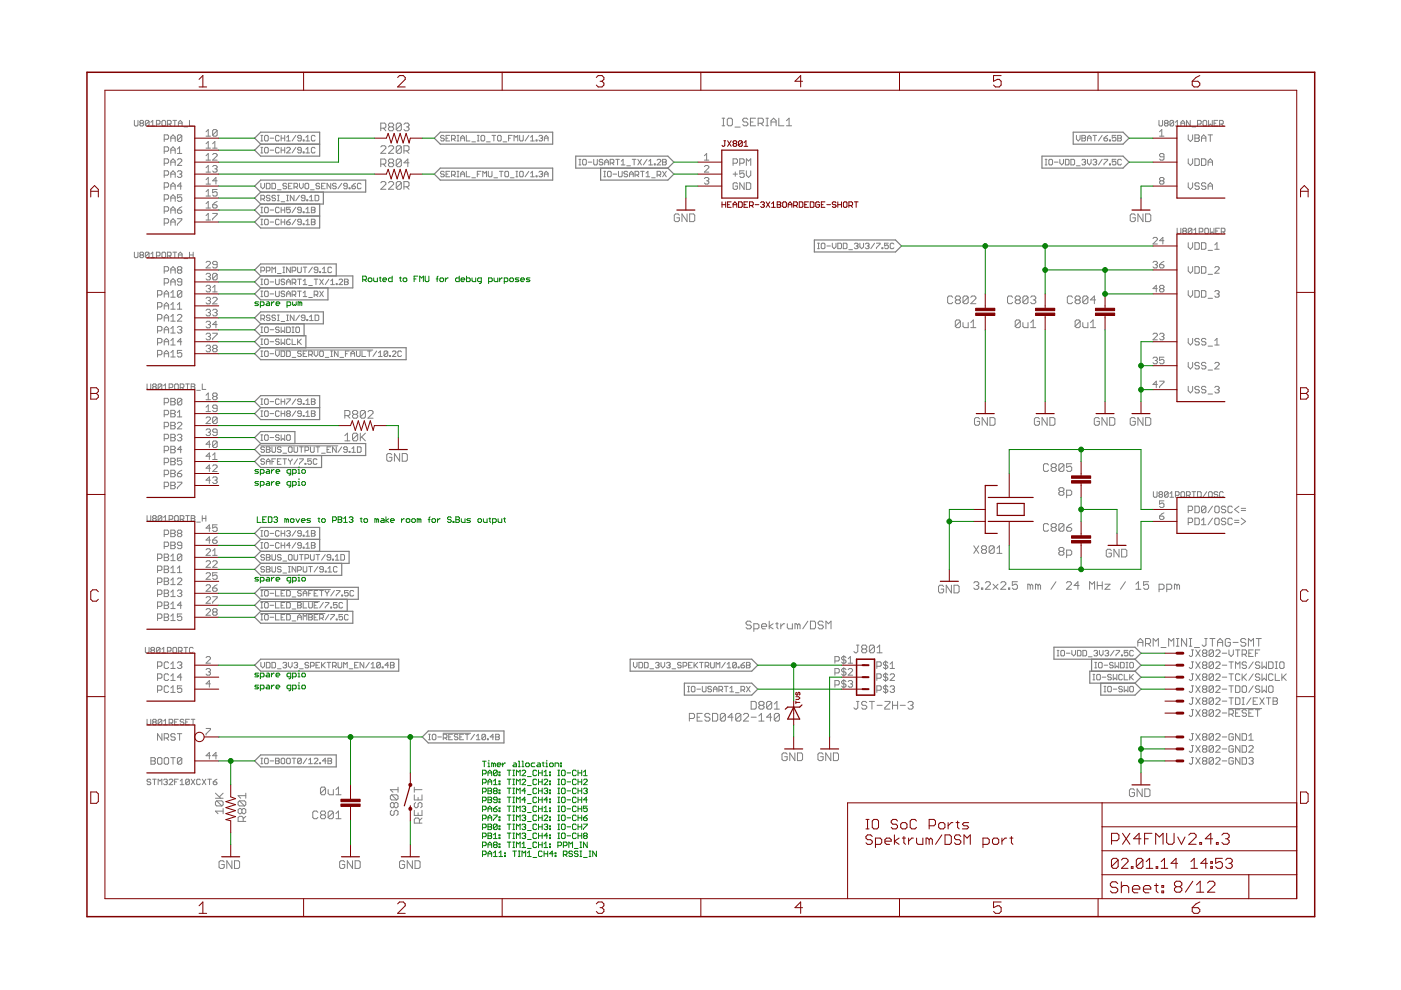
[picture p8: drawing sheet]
<svg xmlns="http://www.w3.org/2000/svg" width="297mm" height="210mm" viewBox="0 0 297 210" stroke-linecap="round" stroke-linejoin="round" font-family="sans-serif">
<g fill="none" stroke="#808080" stroke-width=".21">
<path d="M28.5 25.5v1l.2 .2h.4l.2-.2v-1M29.8 26.1h.4M29.8 26.1l-.1 .2 .1 .4h.4l.2-.2-.2-.4M29.8 26.1l-.1-.2 .1-.4h.4l.2 .2-.2 .4M31.6 25.7v.8l-.2 .2h-.4l-.2-.2M31.6 25.7l-.2-.2h-.4l-.2 .2v.8M31.6 25.7l-.8 .8M32 26.7h.8M32 25.9l.4-.4v1.2M33.2 26.3h.5l.2-.2v-.4l-.2-.2h-.5v1.2M34.5 25.5h.4l.2 .2v.8l-.2 .2h-.4l-.2-.2v-.8zM34.8 29.5h.7l.3-.2v-.5l-.3-.2h-.7v1.4"/>
<path d="M34.8 32.1h.7l.3-.3v-.4l-.3-.3h-.7v1.4M34.8 34.6h.7l.3-.2v-.5l-.3-.2h-.7v1.4M34.8 37.1h.7l.3-.2v-.5l-.3-.2h-.7v1.4M34.8 39.7h.7l.3-.2v-.5l-.3-.2h-.7v1.4M35.5 26.3h.6l.2-.2v-.4l-.2-.2h-.6v1.2M35.9 26.3l.4 .4M36.2 35.1v-1l.5-.4 .4 .4v1M36.2 30v-.9l.5-.5 .4 .5v.9M36.2 32.5v-.9l.5-.5 .4 .5v.9M36.2 37.6v-.9l.5-.5 .4 .5v.9M36.2 29.3h.9M36.2 31.8h.9"/>
<path d="M36.2 34.4h.9M36.2 36.9h.9M36.2 39.5h.9M36.7 25.5h.7M37.1 25.5v1.2M37.6 33.9l.2-.2h.5l.2 .2v.2l-.9 1h.9M37.6 36.4l.2-.2h.5l.2 .2-.2 .5M37.6 31.6l.5-.5v1.4M37.6 32.5h.9M37.8 26.1h.8M37.8 26.7v-.8l.4-.4 .4 .4v.8M38.1 36.9h.2"/>
<path d="M38.3 36.9l.2 .2-.2 .5h-.5l-.2-.2M38.5 28.8l-.2-.2h-.5l-.2 .2v1M38.5 28.8v1l-.2 .2h-.5l-.2-.2M38.5 28.8l-.9 1M38.5 39.5h-.9l.7-.7v1.4M39 26.9h.8M40.2 25.5v1.2h.8M43.7 27.9l.5-.4v1.4M43.7 30.5l.5-.5v1.4M43.7 33l.5-.4v1.4M43.7 35.6l.5-.5v1.4M43.7 38.1l.5-.5v1.4"/>
<path d="M43.7 28.9h.9M43.7 31.4h.9M43.7 34h.9M43.7 36.5h.9M43.7 39h.9M45.1 32.8l.2-.2h.5l.2 .2v.2l-.9 1h.9M45.1 35.3l.2-.2h.5l.2 .2v.3l-.2 .2M45.1 31.4h.9M45.1 30.5l.5-.5v1.4M45.6 35.8h.2M45.8 35.8l.2 .2v.3l-.2 .2h-.5l-.2-.2M46 27.7v.9l-.2 .3h-.5l-.2-.3"/>
<path d="M46 27.7l-.2-.2h-.5l-.2 .2v.9M46 27.7l-.9 .9M46 38.3h-.9l.7-.7v1.4M55.3 38.9v.7l.4 .4 .4-.4v-.7M55.3 29.9h.4M55.3 28.7h.4M55.3 32.4h.4M55.3 31.2h.4M55.5 28.7v1.2M55.5 31.2v1.2M56.3 28.7h.4l.2 .2v.8l-.2 .2h-.4l-.2-.2v-.8zM56.3 31.2h.4l.2 .3v.7l-.2 .2h-.4l-.2-.2v-.7z"/>
<path d="M56.5 38.9h.6l.2 .2v.7l-.2 .2h-.6zM57.3 29.3h.7M57.3 31.8h.7M57.7 38.9h.5l.2 .2v.7l-.2 .2h-.5zM59.2 31.5l-.2-.3h-.4l-.2 .3v.7l.2 .2h.4l.2-.2M59.2 28.9l-.2-.2h-.4l-.2 .2v.8l.2 .2h.4l.2-.2M59.6 29.3h.8M59.6 31.8h.8M59.6 28.7v1.2M59.6 31.2v1.2M60.4 28.7v1.2M60.4 31.2v1.2"/>
<path d="M60.8 39.1l-.2-.2h-.4l-.2 .2 .2 .4h.4l.2 .1-.2 .4h-.4l-.2-.2M60.8 31.5l.2-.3h.3l.3 .3v.1l-.8 .8h.8M60.8 29.9h.8M60.8 29.1l.4-.4v1.2M61.2 39.5h.4M61.9 38.9h-.7v1.1h.7M62.3 39.6h.6l.2-.1v-.4l-.2-.2h-.6v1.1M62.7 28.7l-.8 1.2M62.7 31.2l-.8 1.2M62.7 39.6l.4 .4M63.5 38.9v.7l.4 .4 .4-.4v-.7M63.9 29.3h-.6l-.2-.2 .2-.4h.4l.2 .2v.8l-.2 .2h-.4l-.2-.2"/>
<path d="M63.9 31.8h-.6l-.2-.2 .2-.4h.4l.2 .3v.7l-.2 .2h-.4l-.2-.2M64.3 29.7h.2v.2h-.2zM64.3 32.2h.2v.2h-.2zM64.7 39.1l.2-.2h.4l.1 .2v.7l-.1 .2h-.4l-.2-.2zM64.9 29.9h.7M64.9 29.1l.4-.4v1.2M64.9 31.6l.4-.4v1.2M64.9 32.4h.7M66.8 28.9l-.2-.2h-.4l-.2 .2v.8l.2 .2h.4l.2-.2M66.8 31.5l-.2-.3h-.4l-.2 .3v.7l.2 .2h.4l.2-.2M67.8 39.1l-.2-.2h-.4l-.2 .2 .2 .4h.4l.2 .1-.2 .4h-.4l-.2-.2M68.2 39.5h.4"/>
<path d="M69 38.9h-.8v1.1h.8M70.1 38.9v1.1l-.8-1.1v1.1M71.3 39.1l-.2-.2h-.4l-.2 .4 .2 .2h.4l.2 .3-.2 .2h-.4l-.2-.2M72.5 38.9l-.8 1.1M73.6 39.5h-.6l-.1-.2 .1-.4h.4l.2 .2v.7l-.2 .2h-.4l-.1-.2M74 39.8h.2v.2h-.2zM74.6 39.5h.6l.2 .3-.2 .2h-.4l-.2-.2zM75.4 38.9l-.8 .6M76.6 39.1l-.3-.2h-.3l-.2 .2v.7l.2 .2h.3l.3-.2M80.7 31.2l.3-.3h.6l.2 .3v.2l-1.1 1.1h1.1M80.7 27.2h.9l.2-.3v-.5l-.2-.3h-.9v1.6M80.7 34.8h.9l.2-.3v-.5l-.2-.3h-.9v1.6"/>
<path d="M80.7 38.8l.3-.3h.6l.2 .3v.3l-1.1 1h1.1M81.3 27.2l.5 .5M81.3 34.8l.5 .5M82.4 31.2l.2-.3h.6l.3 .3v.2l-1.1 1.1h1.1M82.4 38.8l.2-.3h.6l.3 .3v.3l-1.1 1h1.1M82.6 26.9h.6M82.6 26.9l-.2-.3v-.2l.2-.3h.6l.3 .3v.2l-.3 .3M82.6 26.9l-.2 .3v.3l.2 .2h.6l.3-.2v-.3l-.3-.3M82.6 34.5l-.2-.3v-.2l.2-.3h.6l.3 .3v.2l-.3 .3M82.6 34.5l-.2 .3v.3l.2 .2h.6l.3-.2v-.3l-.3-.3M82.6 34.5h.6M85.1 31.2v1.1l-.3 .2h-.5l-.3-.2"/>
<path d="M85.1 31.2l-.3-.3h-.5l-.3 .3v1.1M85.1 26.4l-.3-.3h-.5l-.3 .3v1.1M85.1 34l-.3-.3h-.5l-.3 .3v1.1M85.1 38.8l-.3-.3h-.5l-.3 .3v1.1M85.1 26.4v1.1l-.3 .2h-.5l-.3-.2M85.1 34v1.1l-.3 .2h-.5l-.3-.2M85.1 38.8v1.1l-.3 .2h-.5l-.3-.2M85.1 31.2l-1.1 1.1M85.1 38.8l-1.1 1.1M85.1 26.4l-1.1 1.1M85.1 34l-1.1 1.1M85.6 32h.9l.2-.3v-.5l-.2-.3h-.9v1.6"/>
<path d="M85.6 39.6h.9l.2-.3v-.5l-.2-.3h-.9v1.6M85.6 26.4l.3-.3h.6l.2 .3v.2l-.2 .3M86.2 26.9h.3M86.2 32l.5 .5M86.2 39.6l.5 .5M86.5 26.9l.2 .3v.3l-.2 .2h-.6l-.3-.2M86.7 34.5h-1.1l.9-.8v1.6M94.2 28.9l-.2-.2h-.4l-.2 .4 .2 .2h.4l.2 .4-.2 .2h-.4l-.2-.2M94.2 36.5l-.2-.2h-.4l-.2 .4 .2 .2h.4l.2 .4-.2 .2h-.4l-.2-.2M94.6 29.3h.4M94.6 36.9h.4M95.4 36.3h-.8v1.2h.8"/>
<path d="M95.4 28.7h-.8v1.2h.8M95.7 37.1h.6l.2-.2v-.4l-.2-.2h-.6v1.2M95.7 29.5h.6l.2-.2v-.4l-.2-.2h-.6v1.2M96.1 29.5l.4 .4M96.1 37.1l.4 .4M96.9 37.5h.4M96.9 36.3h.4M96.9 29.9h.4M96.9 28.7h.4M97.1 28.7v1.2M97.1 36.3v1.2M97.7 29.3h.8"/>
<path d="M97.7 36.9h.8M97.7 29.9v-.8l.4-.4 .4 .4v.8M97.7 37.5v-.8l.4-.4 .4 .4v.8M98.9 36.3v1.2h.7M98.9 28.7v1.2h.7M100 37.7h.8M100 30.1h.8M101.2 36.9h.4M101.2 29.9h.4M101.2 28.7h.4M101.4 28.7v1.2M102 36.3h-.8v1.2"/>
<path d="M102.2 28.7h.4l.2 .2v.8l-.2 .2h-.4l-.2-.2v-.8zM102.4 37.5v-1.2l.4 .4 .3-.4v1.2M103.1 30.1h.8M103.5 36.3v1l.2 .2h.4l.2-.2v-1M104.3 28.7h.8M104.7 37.7h.8M104.7 28.7v1.2M105.7 28.7h.4l.2 .2v.8l-.2 .2h-.4l-.2-.2v-.8zM105.9 36.3h.8M106.3 36.3v1.2M106.7 30.1h.7M107 36.5l.2-.2h.4l.2 .2v.8l-.2 .2h-.4l-.2-.2z"/>
<path d="M107.8 29.3h.4M108.2 37.7h.8M108.6 28.7h-.8v1.2M109 29.9v-1.2l.4 .4 .4-.4v1.2M109.4 37.5h.4M109.4 36.3h.4M109.6 36.3v1.2M110.2 36.5l.2-.2h.3l.2 .2v.8l-.2 .2h-.3l-.2-.2zM110.2 28.7v1l.2 .2h.3l.2-.2v-1M112.1 28.7l-.8 1.2M112.1 36.3l-.8 1.2M112.5 37.5h.8"/>
<path d="M112.5 29.9h.8M112.5 29.1l.4-.4v1.2M112.5 36.7l.4-.4v1.2M113.7 37.3h.2v.2h-.2zM113.7 29.7h.2v.2h-.2zM114.3 28.9l.1-.2h.4l.2 .2-.2 .4M114.3 36.5l.1-.2h.4l.2 .2-.2 .4M114.6 29.3h.2M114.6 36.9h.2M114.8 36.9l.2 .2-.2 .4h-.4l-.1-.2M114.8 29.3l.2 .2-.2 .4h-.4l-.1-.2M115.4 29.3h.8"/>
<path d="M115.4 36.9h.8M115.4 29.9v-.8l.4-.4 .4 .4v.8M115.4 37.5v-.8l.4-.4 .4 .4v.8M122.7 35h.4M122.7 33.8h.4M123 33.8v1.2M123.5 34l.2-.2h.4l.2 .2v.8l-.2 .2h-.4l-.2-.2zM124.7 34.4h.8M125.9 33.8v1l.2 .2h.3l.2-.2v-1M127.8 34l-.2-.2h-.4l-.2 .2 .2 .4h.4l.2 .2-.2 .4h-.4l-.2-.2M128 37.5h.4M128 36.3h.4"/>
<path d="M128.2 34.4h.8M128.2 35v-.8l.4-.4 .4 .4v.8M128.2 36.3v1.2M128.8 36.5l.2-.2h.4l.2 .2v.8l-.2 .2h-.4l-.2-.2zM129.4 34.6h.6l.2-.2v-.4l-.2-.2h-.6v1.2M129.8 34.6l.4 .4M130 36.9h.7M130.6 33.8h.7M130.9 33.8v1.2M131.1 36.3v1l.2 .2h.4l.2-.2v-1M131.7 35h.8M131.7 34.2l.4-.4v1.2"/>
<path d="M132.9 35.2h.8M133.1 36.5l-.2-.2h-.4l-.2 .2 .2 .4h.4l.2 .2-.2 .4h-.4l-.2-.2M133.5 36.9h.8M133.5 37.5v-.8l.4-.4 .4 .4v.8M134 33.8h.8M134.5 33.8v1.2M134.6 37.1h.6l.2-.2v-.4l-.2-.2h-.6v1.2M135 37.1l.4 .4M135.2 33.8l.8 1.2M135.8 36.3h.8M136 33.8l-.8 1.2M136.2 36.3v1.2"/>
<path d="M137 37.5h.8M137 36.7l.4-.4v1.2M137.2 33.8l-.8 1.2M137.6 35h.7M137.6 34.2l.3-.4v1.2M138.2 37.7h.7M138.7 34.8h.2v.2h-.2zM139.3 37.1h.6l.2-.2v-.4l-.2-.2h-.6v1.2M139.3 34l.2-.2h.4l.2 .2v.2l-.8 .8h.8M139.7 37.1l.4 .4M140.5 34.4h.6M140.5 33.8h.6l.2 .2-.2 .4 .2 .4-.2 .2h-.6z"/>
<path d="M140.5 36.3l.8 1.2M141.3 36.3l-.8 1.2M149.4 35.3l.2-.2h.5l.2 .2v.3l-.9 .9h.9M149.4 34h.9M149.4 37.9l.2-.3h.5l.2 .3-.2 .4M149.4 33l.4-.4v1.4M149.8 38.3h.3M150.1 38.3l.2 .3-.2 .4h-.5l-.2-.2M153.1 26.7h.5M153.1 25.1h.5M153.4 25.1v1.6M154.2 25.3l.3-.2h.5l.3 .2v1.1l-.3 .3h-.5l-.3-.3z"/>
<path d="M155.4 34.6h.7l.3-.2v-.5l-.3-.2h-.7v1.4M155.4 36.9h1M155.8 26.9h1.1M155.9 36.4v1M156.4 39l-.3-.2h-.4l-.3 .2v.9l.3 .3h.4l.3-.3v-.4h-.5M156.8 34.6h.7l.3-.2v-.5l-.3-.2h-.7v1.4M157.8 36.2h-1v.7l.7-.2 .3 .2v.5l-.3 .2h-.4l-.3-.2M157.8 38.8v1.4l-1-1.4v1.4M158.2 38.8h.7l.3 .2v.9l-.3 .3h-.7zM158.2 35.1v-1.4l.5 .4 .5-.4v1.4M158.2 36.2v.9l.5 .5 .5-.5v-.9M158.6 25.3l-.3-.2h-.5l-.3 .2v.3l.3 .3h.5l.3 .2v.3l-.3 .3h-.5l-.3-.3"/>
<path d="M159.1 25.9h.6M160.2 25.1h-1.1v1.6h1.1M160.7 26.1h.9l.2-.2v-.6l-.2-.2h-.9v1.6M161.3 26.1l.5 .6M162.4 26.7h.5M162.4 25.1h.5M162.7 25.1v1.6M163.5 25.9h1M163.5 26.7v-1.1l.5-.5 .5 .5v1.1M165.1 25.1v1.6h1.1M166.8 26.7h1M166.8 25.6l.5-.5v1.6"/>
<path d="M221.6 35h.4M221.6 33.8h.4M221.8 33.8v1.2M222.4 34l.2-.2h.3l.3 .2v.8l-.3 .2h-.3l-.2-.2zM223.5 34.4h.8M224.7 33.8v.8l.4 .4 .4-.4v-.8M225.9 33.8h.6l.2 .2v.8l-.2 .2h-.6zM227.1 33.8h.5l.2 .2v.8l-.2 .2h-.5zM228.2 35.2h.8M228.2 28.7v.8l.4 .4 .4-.4v-.8M229.4 29.3h.6M229.4 34l.2-.2h.4l.2 .2-.2 .4"/>
<path d="M229.4 28.7h.6l.2 .2-.2 .4 .2 .4-.2 .2h-.6zM229.8 34.4h.2M230 34.4l.2 .2-.2 .4h-.4l-.2-.2M230.6 29.3h.7M230.6 29.9v-.8l.3-.4 .4 .4v.8M230.6 33.8v.8l.3 .4 .4-.4v-.8M231.7 34l.2-.2h.4l.2 .2-.2 .4M231.7 28.7h.8M232.1 34.4h.2M232.1 28.7v1.2M232.3 34.4l.2 .2-.2 .4h-.4l-.2-.2M233.7 33.8l-.8 1.2"/>
<path d="M233.7 28.7l-.8 1.2M234.1 29.3h.6l.1 .4-.1 .2h-.4l-.2-.2zM234.1 33.8h.7v.2l-.7 .8v.2M234.8 28.7l-.7 .6M235.2 34.8h.2v.2h-.2zM235.2 29.7h.2v.2h-.2zM236.6 33.8h-.8v.6l.4-.2 .4 .2v.4l-.2 .2h-.4l-.2-.2M236.6 28.7h-.8v.6l.4-.2 .4 .2v.4l-.2 .2h-.4l-.2-.2M237 29.3h.6M237 28.7h.6l.2 .2-.2 .4 .2 .4-.2 .2h-.6zM237.8 34l-.2-.2h-.4l-.2 .2v.8l.2 .2h.4l.2-.2M245.7 25.5v1l.2 .2h.4l.2-.2v-1"/>
<path d="M245.9 28.9h.9M245.9 27.9l.4-.4v1.4M246.1 38.3l-.2-.2 .2-.5h.4l.3 .3-.3 .4M246.1 38.3l-.2 .3 .2 .4h.4l.3-.2-.3-.5M246.1 38.3h.4M246.8 33.3h-.7l-.2-.3 .2-.4h.4l.3 .2v.9l-.3 .3h-.4l-.2-.3M247.1 26.1h.4M247.1 26.1l-.2 .2 .2 .4h.4l.2-.2-.2-.4M247.1 26.1l-.2-.2 .2-.4h.4l.2 .2-.2 .4M248.8 25.7v.8l-.2 .2h-.4l-.1-.2M248.8 25.7l-.2-.2h-.4l-.1 .2v.8M248.8 25.7l-.7 .8"/>
<path d="M249.2 26.7h.8M249.2 25.9l.4-.4v1.2M250.4 26.1h.8M250.4 26.7v-.8l.4-.4 .4 .4v.8M251.9 33.7v.9l.5 .5 .5-.5v-.9M251.9 28.6v.9l.5 .5 .5-.5v-.9M251.9 38.8v.9l.5 .5 .5-.5v-.9M252.3 25.5v1.2l-.7-1.2v1.2M252.7 26.9h.8M253.3 28.6h.7l.3 .2-.3 .5 .3 .5-.3 .2h-.7zM253.3 29.3h.7M253.3 33.7h.7l.3 .2v.9l-.3 .3h-.7z"/>
<path d="M253.9 26.3h.6l.2-.2v-.4l-.2-.2h-.6v1.2M254.3 39l-.3-.2h-.4l-.3 .2 .3 .5h.4l.3 .2-.3 .5h-.4l-.3-.3M254.7 30v-.9l.5-.5 .5 .5v.9M254.7 33.7h.7l.3 .2v.9l-.3 .3h-.7zM254.7 29.3h1M255.1 25.7l.2-.2h.4l.1 .2v.8l-.1 .2h-.4l-.2-.2zM255.7 39l-.3-.2h-.4l-.3 .2 .3 .5h.4l.3 .2-.3 .5h-.4l-.3-.3M256.1 35.1v-1l.5-.4 .5 .4v1M256.1 28.6h1M256.1 34.4h1M256.1 39.5h1M256.2 25.5v1.2l.4-.4 .4 .4v-1.2"/>
<path d="M256.6 28.6v1.4M257.4 26.1h.4M258.2 25.5h-.8v1.2h.8M258.6 26.3h.6l.2-.2v-.4l-.2-.2h-.6v1.2M259 26.3l.4 .4M28.5 53.5v.9l.2 .2h.4l.2-.2v-.9M29.8 54.1l-.1-.3 .1-.3h.4l.2 .2-.2 .4M29.8 54.1l-.1 .2 .1 .3h.4l.2-.2-.2-.3M29.8 54.1h.4M31.6 53.7l-.2-.2h-.4l-.2 .2v.7M31.6 53.7v.7l-.2 .2h-.4l-.2-.2M31.6 53.7l-.8 .7"/>
<path d="M32 53.8l.4-.3v1.1M32 54.6h.8M33.2 54.3h.5l.2-.2v-.4l-.2-.2h-.5v1.1M34.5 53.5h.4l.2 .2v.7l-.2 .2h-.4l-.2-.2v-.7zM34.8 42.2h.7l.3-.2v-.5l-.3-.2h-.7v1.4M34.8 44.8h.7l.3-.3v-.4l-.3-.3h-.7v1.4M34.8 47.3h.7l.3-.2v-.5l-.3-.2h-.7v1.4M34.8 57.5h.7l.3-.3v-.4l-.3-.3h-.7v1.4M35.5 54.3h.6l.2-.2v-.4l-.2-.2h-.6v1.1M35.9 54.3l.4 .3M36.2 42.7v-.9l.5-.5 .4 .5v.9M36.2 40.2v-1l.5-.4 .4 .4v1"/>
<path d="M36.2 45.2v-.9l.5-.5 .4 .5v.9M36.2 47.8v-1l.5-.4 .4 .4v1M36.2 57.9v-.9l.5-.5 .4 .5v.9M36.2 42h.9M36.2 44.5h.9M36.2 47.1h.9M36.2 57.2h.9M36.2 59.8h.9M36.7 53.5h.7M37.1 53.5v1.1M37.6 44.5h.7l.2 .5-.2 .2h-.5l-.2-.2zM37.6 46.4h.9v.2l-.9 .9v.3"/>
<path d="M37.8 54.6v-.8l.4-.3 .4 .3v.8M37.8 54.1h.8M37.8 57.2l-.2-.2 .2-.5h.5l.2 .3-.2 .4M37.8 57.2l-.2 .3 .2 .4h.5l.2-.2-.2-.5M37.8 57.2h.5M38.5 41.3h-.9v.7l.7-.2 .2 .2v.5l-.2 .2h-.5l-.2-.2M38.5 59.8h-.7l-.2-.3 .2-.4h.5l.2 .2v.9l-.2 .3h-.5l-.2-.3M38.5 43.8l-.9 .7M39 54.8h.8M40.2 53.5v1.1M40.2 54.1h.8M41 53.5v1.1"/>
<path d="M43.7 40.6l.5-.4v1.4M43.7 43.2l.5-.5v1.4M43.7 45.7l.5-.4v1.4M43.7 41.6h.9M43.7 44.1h.9M43.7 46.7h.9M43.7 58.2l.2-.2h.5l.2 .2-.2 .5M43.7 55.6l.2-.2h.5l.2 .2v.3l-.9 .9h.9M44.2 58.7h.2M44.4 58.7l.2 .2-.2 .5h-.5l-.2-.3M45.1 43.4h.7l.2 .2v.3l-.2 .2h-.5l-.2-.2zM45.1 45.3h.9v.2l-.9 .9v.3"/>
<path d="M46 40.2h-.9v.7l.5-.3 .4 .3v.4l-.2 .3h-.5l-.2-.3M46 56.1h-.7l-.2-.2 .2-.5h.5l.2 .2v1l-.2 .2h-.5l-.2-.2M46 58.2l-.2-.2h-.5l-.2 .2v.9M46 58.2v.9l-.2 .3h-.5l-.2-.3M46 42.7l-.9 .7M46 58.2l-.9 .9M55.3 42.2h.6l.2-.2v-.4l-.2-.2h-.6v1.2M55.3 57.4h.6l.2-.2v-.4l-.2-.2h-.6v1.2M55.3 45.1h.4M55.3 43.9h.4M55.3 47.6h.4M55.3 46.5h.4"/>
<path d="M55.3 59.2h.4M55.5 43.9v1.2M55.5 46.5v1.1M55.5 59.2v1.1M55.7 42.2l.4 .4M56.1 44.1l.2-.2h.4l.2 .2v.8l-.2 .2h-.4l-.2-.2zM56.3 46.5h.4l.2 .2v.8l-.2 .1h-.4l-.2-.1v-.8zM56.3 59.2h.4l.2 .2v.8l-.2 .1h-.4l-.2-.1v-.8zM56.5 57.4h.6l.2-.2v-.4l-.2-.2h-.6v1.2M57.3 41.6l-.2-.2h-.4l-.2 .2 .2 .4h.4l.2 .2-.2 .4h-.4l-.2-.2M57.3 44.5h.7M57.3 47.1h.7"/>
<path d="M57.3 59.8h.7M57.7 57.8v-1.2l.3 .4 .4-.4v1.2M58.4 41.6l-.2-.2h-.4l-.1 .2 .1 .4h.4l.2 .2-.2 .4h-.4l-.1-.2M58.4 59.2v1l.2 .1h.4l.2-.1v-1M58.8 58h.8M58.8 40.2h.8M58.8 41.4h.4M58.8 42.6h.4M59 41.4v1.2M59.2 44.1l-.2-.2h-.4l-.2 .2v.8l.2 .2h.4l.2-.2M59.2 46.7l-.2-.2h-.4l-.2 .2v.8l.2 .1h.4l.2-.1M59.6 44.5h.8"/>
<path d="M59.6 47.1h.8M59.6 43.9v1.2M59.6 46.5v1.1M59.6 42.8h.8M60 56.6h.4M60 57.8h.4M60.2 56.6v1.2M60.4 59.4l-.2-.2h-.4l-.2 .2 .2 .4h.4l.2 .2-.2 .3h-.4l-.2-.1M60.4 43.9v1.2M60.4 46.5v1.1M60.8 47.1h.5l.3 .4-.3 .1h-.3l-.2-.1zM60.8 59.8h.8"/>
<path d="M60.8 41.4h.4M60.8 42.6h.4M61 41.4v1.2M61.6 43.9h-.8v.6l.4-.2 .4 .2v.4l-.3 .2h-.3l-.2-.2M61.6 56.6v1.2l-.8-1.2v1.2M61.6 46.5l-.8 .6M61.9 57.4h.6l.2-.2v-.4l-.2-.2h-.6v1.2M61.9 60h.6l.2-.2v-.4l-.2-.2h-.6v1.1M62.3 41.4v1.2l-.7-1.2v1.2M62.3 60l.4 .3M62.7 43.9l-.8 1.2M62.7 46.5l-.8 1.1"/>
<path d="M63.1 56.6v1l.2 .2h.4l.2-.2v-1M63.1 59.2h.8M63.5 59.2v1.1M63.5 41.4l-.8 1.2M63.9 44.5h-.6l-.2-.2 .2-.4h.4l.2 .2v.8l-.2 .2h-.4l-.2-.2M63.9 47.1h-.6l-.2-.2 .2-.4h.4l.2 .2v.8l-.2 .1h-.4l-.2-.1M64.3 59.6l.4-.4v1.1M64.3 56.6h.7M64.3 44.9h.2v.2h-.2zM64.3 47.5h.2v.1h-.2zM64.7 42h-.6l-.2-.2 .2-.4h.4l.2 .2v.8l-.2 .2h-.4l-.2-.2M64.7 56.6v1.2"/>
<path d="M64.9 44.3l.4-.4v1.2M64.9 46.9l.4-.4v1.1M64.9 45.1h.7M64.9 47.6h.7M65 42.4h.3v.2h-.3zM65.6 41.8l.4-.4v1.2M65.6 42.6h.8M65.8 40.2h.8M66 44.5h.6M66 47.1h.6M66 43.9h.6l.2 .2-.2 .4 .2 .4-.2 .2h-.6zM66 46.5h.6l.2 .2-.2 .4 .2 .4-.2 .1h-.6z"/>
<path d="M66.2 56.6l-.8 1.2M66.6 59.2h.8M66.8 41.4h.6l.2 .2v.8l-.2 .2h-.6zM67 59.2v1.1M67.4 57.2h-.6l-.2-.2 .2-.4h.4l.2 .2v.8l-.2 .2h-.4l-.2-.2M67.8 57.6h.2v.2h-.2zM67.8 59.2l.8 1.1M68.4 57.8h.8M68.4 57l.3-.4v1.2M68.6 59.2l-.8 1.1M69.7 59.2l-.7 1.1M70.1 59.6l.4-.4v1.1"/>
<path d="M70.3 56.8l-.2-.2h-.4l-.2 .2v.8l.2 .2h.4l.2-.2M71.9 59.4l.2-.2h.4l.1 .2v.2l-.7 .7h.7M73 59.8h.6M73 59.2h.6l.2 .2-.2 .4 .2 .4-.2 .1h-.6zM144 45.6l-.2-.2h-.6l-.2 .2v1.1l.2 .3h.6l.2-.3v-.5h-.5M145.7 45.4v1.6l-1.1-1.6v1.6M146.2 45.4h.8l.3 .2v1.1l-.3 .3h-.8zM173.3 52.7h.4M173.3 51.6h.4M173.5 51.6v1.1M174.1 51.8l.2-.2h.4l.2 .2v.7l-.2 .2h-.4l-.2-.2zM175.3 52.2h.8"/>
<path d="M176.5 51.6v.7l.3 .4 .4-.4v-.7M177.6 51.6h.6l.2 .2v.7l-.2 .2h-.6zM178.8 51.6h.6l.2 .2v.7l-.2 .2h-.6zM180 52.9h.7M181.1 51.8l.2-.2h.4l.2 .2-.2 .4M181.5 52.2h.2M181.7 52.2l.2 .1-.2 .4h-.4l-.2-.2M182.3 51.6v.7l.4 .4 .4-.4v-.7M183.5 51.8l.2-.2h.4l.2 .2-.2 .4M183.9 52.2h.2M184.1 52.2l.2 .1-.2 .4h-.4l-.2-.2M185.4 51.6l-.8 1.1"/>
<path d="M185.8 51.6h.8l-.8 1.1M187 52.5h.2v.2h-.2zM188.3 51.6h-.7v.6l.4-.3 .3 .3v.3l-.1 .2h-.4l-.2-.2M189.5 51.8l-.2-.2h-.4l-.2 .2v.7l.2 .2h.4l.2-.2M240.7 45.6l-.3-.2h-.5l-.3 .2v1.1l.3 .3h.5l.3-.3v-.5h-.5M242.3 45.4v1.6l-1-1.6v1.6M242.9 45.4h.8l.3 .2v1.1l-.3 .3h-.8zM244.5 55.6l.2-.2h.5l.2 .2-.2 .5M244.5 50.6l.2-.3h.5l.2 .3v.2l-.9 .9h.9M244.9 56.1h.3M245.2 56.1l.2 .2-.2 .5h-.5l-.2-.2M245.9 56.1h.6l.3 .5-.3 .2h-.4l-.2-.2z"/>
<path d="M246.8 51h-.9l.6-.7v1.4M246.8 55.4l-.9 .7M249.6 48.4v1l.2 .2h.4l.2-.2v-1M251 49l-.2-.2 .2-.4h.3l.2 .2-.2 .4M251 49l-.2 .2 .2 .4h.3l.2-.2-.2-.4M251 49h.3M251.9 51.5v.9l.5 .5 .5-.5v-.9M251.9 56.5v1l.5 .4 .5-.4v-1M252.7 48.6v.8l-.2 .2h-.4l-.2-.2M252.7 48.6l-.2-.2h-.4l-.2 .2v.8M252.7 48.6l-.8 .8M253.1 49.6h.8"/>
<path d="M253.1 48.8l.4-.4v1.2M253.3 56.5h.7l.3 .3v.9l-.3 .2h-.7zM253.3 51.5h.7l.3 .2v.9l-.3 .3h-.7zM254.3 49.2h.5l.2-.2v-.4l-.2-.2h-.5v1.2M254.7 51.5h.7l.3 .2v.9l-.3 .3h-.7zM254.7 56.5h.7l.3 .3v.9l-.3 .2h-.7zM255.4 48.6l.2-.2h.4l.2 .2v.8l-.2 .2h-.4l-.2-.2zM256.1 40.2v-1l.5-.4 .5 .4v1M256.1 53.1h1M256.1 58.2h1M256.6 48.4v1.2l.4-.4 .4 .4v-1.2M257.6 56.8l.2-.3h.5l.2 .3v.2l-.9 .9h.9"/>
<path d="M257.6 52.9h.9M257.6 51.9l.4-.4v1.4M257.8 49h.4M258.6 48.4h-.8v1.2h.8M258.9 49.2h.6l.2-.2v-.4l-.2-.2h-.6v1.2M259.3 49.2l.4 .4M33.4 62.5h.7l.2-.2v-.5l-.2-.2h-.7v1.4M33.4 65.1h.7l.2-.2v-.5l-.2-.2h-.7v1.4M33.4 67.6h.7l.2-.2v-.5l-.2-.2h-.7v1.4M33.4 70.1h.7l.2-.2v-.5l-.2-.2h-.7v1.4M33.4 72.7h.7l.2-.2v-.5l-.2-.2h-.7v1.4M33.4 75.2h.7l.2-.2v-.5l-.2-.2h-.7v1.4"/>
<path d="M34.8 60h.7l.3-.2v-.5l-.3-.2h-.7v1.4M34.8 63v-.9l.5-.5 .5 .5v.9M34.8 65.6v-1l.5-.4 .5 .4v1M34.8 68.1v-1l.5-.4 .5 .4v1M34.8 70.6v-.9l.5-.5 .5 .5v.9M34.8 73.2v-1l.5-.4 .5 .4v1M34.8 75.7v-.9l.5-.5 .5 .5v.9M34.8 62.3h1M34.8 64.9h1M34.8 67.4h1M34.8 69.9h1M34.8 72.5h1"/>
<path d="M34.8 75h1M36.2 60.5v-1l.5-.4 .4 .4v1M36.2 62.1l.5-.5v1.4M36.2 64.6l.5-.4v1.4M36.2 67.1l.5-.4v1.4M36.2 69.7l.5-.5v1.4M36.2 72.2l.5-.4v1.4M36.2 74.8l.5-.5v1.4M36.2 63h.9M36.2 65.6h.9M36.2 68.1h.9M36.2 70.6h.9"/>
<path d="M36.2 73.2h.9M36.2 75.7h.9M37.6 66.9l.2-.2h.5l.2 .2v.2l-.9 1h.9M37.6 69.4l.2-.2h.5l.2 .2-.2 .5M37.6 64.6l.5-.4v1.4M37.6 65.6h.9M38.1 69.9h.2M38.3 69.9l.2 .2-.2 .5h-.5l-.2-.2M38.5 61.8l-.2-.2h-.5l-.2 .2v1M38.5 74.3h-.9v.7l.5-.2 .4 .2v.5l-.2 .2h-.5l-.2-.2M38.5 61.8v1l-.2 .2h-.5l-.2-.2M38.5 72.5h-.9l.7-.7v1.4"/>
<path d="M38.5 61.8l-.9 1M43.7 60.7l.2-.2h.5l.2 .2-.2 .5M43.7 63.3l.2-.3h.5l.2 .3-.2 .4M43.7 65.8l.2-.2h.5l.2 .2-.2 .5M43.7 68.3l.2-.2h.5l.2 .2-.2 .5M43.7 70.9l.2-.2h.5l.2 .2-.2 .5M43.7 73.4l.2-.2h.5l.2 .2-.2 .5M44.2 61.2h.2M44.2 63.7h.2M44.2 66.3h.2M44.2 68.8h.2M44.2 71.4h.2"/>
<path d="M44.2 73.9h.2M44.4 68.8l.2 .2-.2 .5h-.5l-.2-.2M44.4 63.7l.2 .3-.2 .4h-.5l-.2-.2M44.4 61.2l.2 .2-.2 .5h-.5l-.2-.2M44.4 66.3l.2 .2-.2 .5h-.5l-.2-.3M44.4 71.4l.2 .2-.2 .5h-.5l-.2-.3M44.4 73.9l.2 .2-.2 .5h-.5l-.2-.2M45.1 70.7h.9v.2l-.9 .9v.3M45.1 63.3l.2-.3h.5l.2 .3v.2l-.9 .9h.9M45.1 65.8l.2-.2h.5l.2 .2v.2l-.2 .3M45.1 61l.5-.5v1.4M45.1 61.9h.9"/>
<path d="M45.3 73.9l-.2-.2 .2-.5h.5l.2 .2v.3l-.2 .2M45.3 73.9l-.2 .2 .2 .5h.5l.2-.2v-.3l-.2-.2M45.3 73.9h.5M45.6 66.3h.2M45.8 66.3l.2 .2v.2l-.2 .3h-.5l-.2-.3M46 68.8h-.9l.7-.7v1.4M55.3 67.6h.6l.2-.2v-.4l-.2-.2h-.6v1.2M55.3 62.9h.4M55.3 61.7h.4M55.3 60.3h.4M55.3 70.5h.4M55.3 69.3h.4"/>
<path d="M55.3 73h.4M55.3 71.9h.4M55.3 75.6h.4M55.3 74.4h.4M55.5 61.7v1.2M55.5 69.3v1.2M55.5 71.9v1.1M55.5 74.4v1.2M55.7 67.6l.4 .4M56.1 72.1l.2-.2h.4l.2 .2v.8l-.2 .1h-.4l-.2-.1zM56.1 74.6l.2-.2h.4l.2 .2v.8l-.2 .2h-.4l-.2-.2zM56.1 69.5l.2-.2h.4l.2 .2v.8l-.2 .2h-.4l-.2-.2z"/>
<path d="M56.1 61.9l.2-.2h.4l.2 .2v.8l-.2 .2h-.4l-.2-.2zM57.3 62.3h.7M57.3 67l-.2-.2h-.4l-.2 .2 .2 .4h.4l.2 .2v.2l-.2 .2h-.4l-.2-.2M57.3 69.9h.7M57.3 72.5h.7M57.3 75h.7M58.4 74.2h20.6M58.4 67l-.2-.2h-.4l-.1 .2 .1 .4h.4l.2 .2-.2 .4h-.4l-.1-.2M58.4 61.7v1l.2 .2h.4l.2-.2v-1M58.4 74.4v.8l.4 .4 .4-.4v-.8M58.8 66.8h.4M58.8 68h.4"/>
<path d="M59 66.8v1.2M59.2 69.5l-.2-.2h-.4l-.2 .2 .2 .4h.4l.2 .4-.2 .2h-.4l-.2-.2M59.2 72.1l-.2-.2h-.4l-.2 .2 .2 .4h.4l.2 .4-.2 .1h-.4l-.2-.1M59.6 69.3v1.2l.4-.4 .4 .4v-1.2M59.6 71.9v1.1l.4-.3 .4 .3v-1.1M59.6 74.4h.6l.2 .2v.8l-.2 .2h-.6zM59.6 68.2h.8M60.4 61.9l-.2-.2h-.4l-.2 .2 .2 .4h.4l.2 .2-.2 .4h-.4l-.2-.2M60.8 62.3h.8M60.8 60.3v-.7l.4-.4 .4 .4v.7M60.8 62.9v-.8l.4-.4 .4 .4v.8M60.8 69.3h.5l.3 .2v.8l-.3 .2h-.5z"/>
<path d="M60.8 74.4h.5l.3 .2v.8l-.3 .2h-.5zM60.8 66.8h.4M60.8 68h.4M61 66.8v1.2M61.6 72.1l-.3-.2h-.3l-.2 .2v.8l.2 .1h.3l.3-.1M61.9 62.5h.6l.2-.2v-.4l-.2-.2h-.6v1.2M61.9 71.9v1.1h.8M61.9 70.5h.4M61.9 69.3h.4M61.9 75.8h.8M62.1 69.3v1.2M62.3 66.8v1.2l-.7-1.2v1.2"/>
<path d="M62.3 62.5l.4 .4M62.7 69.5l.2-.2h.4l.2 .2v.8l-.2 .2h-.4l-.2-.2zM63.1 61.7h.8M63.1 71.9v1.1M63.3 72.5l.6 .5M63.5 61.7v1.2M63.5 66.8l-.8 1.2M63.9 74.6l-.2-.2h-.4l-.2 .2 .2 .4h.4l.2 .2-.2 .4h-.4l-.2-.2M63.9 71.9l-.8 .8M64.3 75h.4M64.3 62.9h.7M64.3 62.1l.4-.4v1.2"/>
<path d="M64.3 60.3h.7M64.7 67.4h-.6l-.2-.2 .2-.4h.4l.2 .2v.8l-.2 .2h-.4l-.2-.2M65 74.4h-.7v1.2h.7M65 67.8h.3v.2h-.3zM65.4 75.2h.6l.2-.2v-.4l-.2-.2h-.6v1.2M65.4 63.1h.8M65.4 60.5h.8M65.6 67.2l.4-.4v1.2M65.6 68h.8M65.8 75.2l.4 .4M66.6 62.5h.6l.2-.2v-.4l-.2-.2h-.6v1.2M66.6 74.4v.8l.4 .4 .4-.4v-.8"/>
<path d="M66.8 66.8h.6l.2 .2v.8l-.2 .2h-.6zM67 62.5l.4 .4M67.8 61.7l.8 1.2M68 74.4h.4l.2 .2v.8l-.2 .2h-.4l-.2-.2v-.8zM68.6 61.7l-.8 1.2M69 75.8h.7M70.1 60.3h.8M70.1 75.6h.4M70.1 74.4h.4M70.3 74.4v1.2M71.3 60.2h.2v.1h-.2zM71.7 74.4v1.2l-.8-1.2v1.2"/>
<path d="M72.1 75.8h.8M73.2 75h.4M74 74.4h-.8v1.2M74.4 75.6v-.8l.4-.4 .4 .4v.8M74.4 75h.8M75.6 74.4v1l.2 .2h.4l.1-.2v-1M76.8 74.4v1.2h.7M77.9 74.4h.8M78.3 74.4v1.2M79.9 74.4l-.8 1.2M80.2 74.8l.4-.4v1.2M80.2 75.6h.8"/>
<path d="M82.2 74.6l-.2-.2h-.4l-.2 .2v.8M82.2 74.6v.8l-.2 .2h-.4l-.2-.2M82.2 74.6l-.8 .8M82.6 75.4h.2v.2h-.2zM83.2 74.6l.2-.2h.4l.1 .2v.2l-.7 .8h.7M85.1 74.6l-.2-.2h-.4l-.2 .2v.8l.2 .2h.4l.2-.2M202 63l-.3-.2h-.5l-.3 .2v1.1l.3 .3h.5l.3-.3M202.8 63.6l-.3 .2v.3l.3 .3h.5l.3-.3v-.3l-.3-.2M202.8 63.6l-.3-.3v-.3l.3-.2h.5l.3 .2v.3l-.3 .3M202.8 63.6h.5M203.6 68.1l-.3-.3h-.5l-.3 .3v1.1M203.6 68.1v1.1l-.3 .3h-.5l-.3-.3"/>
<path d="M203.6 68.1l-1.1 1.1M204.2 68.4v.8l.2 .3h.9v-1.1M205.3 63l-.3-.2h-.6l-.2 .2v1.1M205.3 63v1.1l-.3 .3h-.6l-.2-.3M205.3 63l-1.1 1.1M205.8 69.5h1.1M205.8 68.4l.6-.6v1.7M205.8 63l.3-.2h.5l.3 .2v.3l-1.1 1.1h1.1M214.7 63l-.3-.2h-.5l-.3 .2v1.1l.3 .3h.5l.3-.3M215.5 63.6l-.3-.3v-.3l.3-.2h.5l.3 .2v.3l-.3 .3M215.5 63.6l-.3 .2v.3l.3 .3h.5l.3-.3v-.3l-.3-.2M215.5 63.6h.5"/>
<path d="M216.3 68.1l-.3-.3h-.5l-.3 .3v1.1M216.3 68.1v1.1l-.3 .3h-.5l-.3-.3M216.3 68.1l-1.1 1.1M216.9 68.4v.8l.2 .3h.9v-1.1M218 63l-.3-.2h-.6l-.2 .2v1.1M218 63v1.1l-.3 .3h-.6l-.2-.3M218 63l-1.1 1.1M218.5 69.5h1.1M218.5 68.4l.6-.6v1.7M218.5 63l.3-.2h.5l.3 .2v.3l-.3 .3M219.1 63.6h.2M219.3 63.6l.3 .2v.3l-.3 .3h-.5l-.3-.3"/>
<path d="M227.4 63l-.3-.2h-.5l-.3 .2v1.1l.3 .3h.5l.3-.3M228.2 63.6l-.3-.3v-.3l.3-.2h.5l.3 .2v.3l-.3 .3M228.2 63.6l-.3 .2v.3l.3 .3h.5l.3-.3v-.3l-.3-.2M228.2 63.6h.5M229 68.1l-.3-.3h-.5l-.3 .3v1.1M229 68.1v1.1l-.3 .3h-.5l-.3-.3M229 68.1l-1.1 1.1M229.6 68.4v.8l.2 .3h.9v-1.1M230.7 63l-.3-.2h-.6l-.2 .2v1.1M230.7 63v1.1l-.3 .3h-.6l-.2-.3M230.7 63l-1.1 1.1M231.2 69.5h1.1"/>
<path d="M231.2 68.4l.6-.6v1.7M232.3 63.6h-1.1l.8-.8v1.6M244.5 70.9l.2-.2h.5l.2 .2v.2l-.9 1h.9M244.5 76l.2-.3h.5l.2 .3-.2 .4M244.9 76.4h.3M245.2 76.4l.2 .3-.2 .4h-.5l-.2-.2M245.4 61.2h-.9l.7-.7v1.4M245.9 70.9l.2-.2h.4l.3 .2-.3 .5M246.1 61.2l-.2-.2 .2-.5h.4l.3 .2-.3 .5M246.1 61.2l-.2 .2 .2 .5h.4l.3-.2-.3-.5M246.1 61.2h.4M246.3 71.4h.2"/>
<path d="M246.5 71.4l.3 .2-.3 .5h-.4l-.2-.3M246.8 75.7h-.9v.7l.6-.2 .3 .2v.5l-.3 .2h-.4l-.2-.2M251.9 71.8v.9l.5 .5 .5-.5v-.9M251.9 76.8v1l.5 .4 .5-.4v-1M251.9 61.6v.9l.5 .5 .5-.5v-.9M253.3 61.6h.7l.3 .2v1l-.3 .2h-.7zM254.3 72l-.3-.2h-.4l-.3 .2 .3 .5h.4l.3 .2-.3 .5h-.4l-.3-.3M254.3 77.1l-.3-.3h-.4l-.3 .3 .3 .4h.4l.3 .3-.3 .4h-.4l-.3-.2M254.7 61.6h.7l.3 .2v1l-.3 .2h-.7zM255.7 72l-.3-.2h-.4l-.3 .2 .3 .5h.4l.3 .2-.3 .5h-.4l-.3-.3M255.7 77.1l-.3-.3h-.4l-.3 .3 .3 .4h.4l.3 .3-.3 .4h-.4l-.3-.2M256.1 63.2h1"/>
<path d="M256.1 73.4h1M256.1 78.5h1M257.6 77.1l.2-.3h.5l.2 .3v.2l-.9 .9h.9M257.6 61.8l.2-.2h.5l.2 .2-.2 .5M257.6 73.2h.9M257.6 72.2l.4-.4v1.4M258 62.3h.3M258.3 62.3l.2 .2-.2 .5h-.5l-.2-.2M31.2 81.4v1l.2 .2h.4l.2-.2v-1M32.6 82l-.2-.2 .2-.4h.3l.2 .2-.2 .4M32.6 82l-.2 .2 .2 .4h.3l.2-.2-.2-.4M32.6 82h.3"/>
<path d="M34.3 81.6v.8l-.2 .2h-.4l-.2-.2M34.3 81.6l-.2-.2h-.4l-.2 .2v.8M34.3 81.6l-.8 .8M34.7 81.8l.4-.4v1.2M34.7 82.6h.8M34.8 85.4h.7l.3-.2v-.5l-.3-.2h-.7v1.4M34.8 87.9h.7l.3-.2v-.5l-.3-.2h-.7v1.4M34.8 90.5h.7l.3-.3v-.4l-.3-.3h-.7v1.4M34.8 93h.7l.3-.2v-.5l-.3-.2h-.7v1.4M34.8 95.5h.7l.3-.2v-.5l-.3-.2h-.7v1.4M34.8 98.1h.7l.3-.2v-.5l-.3-.2h-.7v1.4M35.9 82.2h.5l.2-.2v-.4l-.2-.2h-.5v1.2"/>
<path d="M36.2 92.1h.7l.2 .2-.2 .5 .2 .4-.2 .3h-.7zM36.2 84.5h.7l.2 .2-.2 .5 .2 .4-.2 .3h-.7zM36.2 87h.7l.2 .2-.2 .5 .2 .5-.2 .2h-.7zM36.2 89.5h.7l.2 .3-.2 .4 .2 .5-.2 .2h-.7zM36.2 94.6h.7l.2 .2-.2 .5 .2 .5-.2 .2h-.7zM36.2 97.2h.7l.2 .2-.2 .5 .2 .4-.2 .3h-.7zM36.2 99.7h.7l.2 .2-.2 .5 .2 .5-.2 .2h-.7zM36.2 85.2h.7M36.2 87.7h.7M36.2 90.2h.7M36.2 92.8h.7M36.2 95.3h.7"/>
<path d="M36.2 97.9h.7M37 81.6l.2-.2h.4l.2 .2v.8l-.2 .2h-.4l-.2-.2zM37.6 89.8l.2-.3h.5l.2 .3v.2l-.9 .9h.9M37.6 92.3l.2-.2h.5l.2 .2-.2 .5M37.6 87.5l.5-.5v1.4M37.6 88.4h.9M38.1 92.8h.2M38.2 82.2h.6l.2-.2v-.4l-.2-.2h-.6v1.2M38.3 92.8l.2 .2-.2 .5h-.5l-.2-.3M38.5 84.7l-.2-.2h-.5l-.2 .2v.9M38.5 97.2h-.9v.7l.5-.3 .4 .3v.4l-.2 .3h-.5l-.2-.3M38.5 84.7v.9l-.2 .3h-.5l-.2-.3"/>
<path d="M38.5 95.3h-.9l.7-.7v1.4M38.5 84.7l-.9 .9M38.5 99.7l-.9 .7M38.6 82.2l.4 .4M39.4 81.4h.8M39.8 81.4v1.2M40.5 81.4h.6l.2 .2-.2 .4 .2 .4-.2 .2h-.6zM40.5 82h.6M41.7 82.8h.8M42.9 81.4v1.2h.7M43.7 83.8l.5-.5v1.5M43.7 86.3l.5-.4v1.4"/>
<path d="M43.7 88.6l.2-.2h.5l.2 .2v.3l-.9 .9h.9M43.7 91.2l.2-.2h.5l.2 .2-.2 .5M43.7 84.8h.9M43.7 87.3h.9M44.2 91.7h.2M44.4 91.7l.2 .2-.2 .5h-.5l-.2-.3M44.6 94.2h-.9l.7-.7v1.4M44.6 96.7h-.9l.7-.7v1.4M44.6 99.3h-.9l.7-.7v1.4M45.1 98.8l.2-.2h.5l.2 .2v.2l-.9 1h.9M45.1 96.5l.5-.5v1.4M45.1 97.4h.9"/>
<path d="M45.3 84.1l-.2-.3 .2-.5h.5l.2 .3v.2l-.2 .3M45.3 84.1l-.2 .2 .2 .5h.5l.2-.3v-.2l-.2-.2M45.3 84.1h.5M46 86.6h-.7l-.2-.3 .2-.4h.5l.2 .2v.9l-.2 .3h-.5l-.2-.3M46 88.6l-.2-.2h-.5l-.2 .2v1M46 91.7h-.7l-.2-.3 .2-.4h.5l.2 .2v.9l-.2 .3h-.5l-.2-.3M46 93.7l-.2-.2h-.5l-.2 .2v1M46 88.6v1l-.2 .2h-.5l-.2-.2M46 93.7v1l-.2 .2h-.5l-.2-.2M46 88.6l-.9 1M46 93.7l-.9 1M55.3 94.5h16.3"/>
<path d="M55.3 85.7h.4M55.3 84.6h.4M55.3 88.3h.4M55.3 87.1h.4M55.3 93.4h.4M55.3 92.2h.4M55.5 84.6v1.1M55.5 87.1v1.2M55.5 92.2v1.2M56.1 84.8l.2-.2h.4l.2 .2v.8l-.2 .1h-.4l-.2-.1zM56.1 94.9l-.2-.2h-.4l-.2 .4 .2 .2h.4l.2 .4-.2 .2h-.4l-.2-.2M56.1 97.5l-.2-.2h-.4l-.2 .4 .2 .2h.4l.2 .4-.2 .1h-.4l-.2-.1"/>
<path d="M56.3 87.1h.4l.2 .2v.8l-.2 .2h-.4l-.2-.2v-.8zM56.3 92.2h.4l.2 .2v.8l-.2 .2h-.4l-.2-.2v-.8zM56.5 95.3h.6M56.5 97.9h.8M56.5 94.7h.6l.2 .2-.2 .4 .2 .4-.2 .2h-.6zM56.5 98.4v-.7l.4-.4 .4 .4v.7M57.3 85.2h.7M57.3 87.7h.7M57.3 92.8h.7M57.7 97.9h.3M57.7 94.7v1l.1 .2h.4l.2-.2v-1M58.4 97.3h-.7v1.1"/>
<path d="M58.8 97.9h.4M59.2 92.4l-.2-.2h-.4l-.2 .2 .2 .4h.4l.2 .2v.2l-.2 .2h-.4l-.2-.2M59.2 84.8l-.2-.2h-.4l-.2 .2v.8l.2 .1h.4l.2-.1M59.2 87.3l-.2-.2h-.4l-.2 .2v.8l.2 .2h.4l.2-.2M59.6 85.2h.8M59.6 87.7h.8M59.6 94.9l-.2-.2h-.4l-.2 .4 .2 .2h.4l.2 .4-.2 .2h-.4l-.2-.2M59.6 84.6v1.1M59.6 87.1v1.2M59.6 92.2v1.2l.4-.4 .4 .4v-1.2M59.6 97.3h-.8v1.1h.8M60 97.3h.8"/>
<path d="M60 96.1h.8M60.4 84.6v1.1M60.4 87.1v1.2M60.4 97.3v1.1M60.8 84.6h.8v.2l-.8 .8v.1M61 87.7h.3M61 87.7l-.2-.2 .2-.4h.3l.3 .2-.3 .4M61 87.7l-.2 .2 .2 .4h.3l.3-.2-.3-.4M61 92.2h.3l.3 .2v.8l-.3 .2h-.3l-.2-.2v-.8zM61.2 94.9l.1-.2h.4l.2 .2v.8l-.2 .2h-.4l-.1-.2zM61.2 97.3v.2l.4 .4M61.6 97.9v.5"/>
<path d="M61.9 97.3l-.3 .6M62.3 94.7v1l.2 .2h.4l.2-.2v-1M62.7 84.6l-.8 1.1M62.7 87.1l-.8 1.2M63.1 97.3l-.8 1.1M63.5 97.3h.8v.2l-.8 .8v.1M63.5 94.7h.8M63.9 85.2h-.6l-.2-.2 .2-.4h.4l.2 .2v.8l-.2 .1h-.4l-.2-.1M63.9 87.7h-.6l-.2-.2 .2-.4h.4l.2 .2v.8l-.2 .2h-.4l-.2-.2M63.9 94.7v1.2M64.3 88.1h.2v.2h-.2zM64.3 85.6h.2v.1h-.2z"/>
<path d="M64.7 95.5h.6l.1-.2v-.4l-.1-.2h-.6v1.2M64.7 98.3h.2v.1h-.2zM64.9 85l.4-.4v1.1M64.9 87.5l.4-.4v1.2M64.9 85.7h.7M64.9 88.3h.7M65.8 94.7v1l.2 .2h.4l.2-.2v-1M66 87.1h.6l.2 .2-.2 .4 .2 .4-.2 .2h-.6zM66 85.2h.6M66 87.7h.6M66 97.3h-.7v.6l.3-.2 .4 .2v.4l-.2 .1h-.4l-.1-.1M66 84.6h.6l.2 .2-.2 .4 .2 .4-.2 .1h-.6z"/>
<path d="M67 94.7h.8M67.2 97.5l-.2-.2h-.4l-.2 .2v.8l.2 .1h.4l.2-.1M67.4 94.7v1.2M68.2 96.1h.8M69.3 95.3h.4M70.1 94.7h-.8v1.2h.8M71.3 94.7v1.2l-.8-1.2v1.2M72.5 94.7l-.8 1.2M73.1 92.4l.6-.6v1.7M73.1 93.5h1.1M73.1 88.1h.8l.3-.3v-.5l-.3-.3h-.8v1.7M73.6 95.3h-.6l-.1-.2 .1-.4h.4l.2 .2v.8l-.2 .2h-.4l-.1-.2"/>
<path d="M73.7 88.1l.5 .6M74 95.7h.2v.2h-.2zM74.6 95.1l.4-.4v1.2M74.6 95.9h.8M75 87.8l-.3-.2v-.3l.3-.3h.6l.2 .3v.3l-.2 .2M75 87.8l-.3 .3v.3l.3 .3h.6l.2-.3v-.3l-.2-.3M75 87.8h.6M75.8 94.7h.5l.3 .2v.8l-.3 .2h-.5zM75.8 92.1v1.1l-.2 .3h-.6l-.3-.3M75.8 92.1l-.2-.3h-.6l-.3 .3v1.1M75.8 92.1l-1.1 1.1M76.4 91.8v1.7"/>
<path d="M76.7 92.6l.8 .9M77.5 87.3l-.3-.3h-.5l-.3 .3v1.1M77.5 91.8l-1.1 1.1M77.5 87.3l-1.1 1.1M77.5 87.3v1.1l-.3 .3h-.5l-.3-.3M78 87.3l.3-.3h.5l.3 .3v.3l-1.1 1.1h1.1M83.1 96.4l-.3-.2h-.5l-.3 .2v1.1l.3 .3h.5l.3-.3v-.5h-.6M84.7 96.2v1.6l-1.1-1.6v1.6M85.3 96.2h.8l.3 .2v1.1l-.3 .3h-.8zM207.7 88.8l-.3-.3h-.5l-.3 .3v1.1l.3 .3h.5l.3-.3v-.6h-.5M209.3 88.5v1.7l-1.1-1.7v1.7M209.9 88.5h.8l.3 .3v1.1l-.3 .3h-.8z"/>
<path d="M220.4 88.8l-.3-.3h-.5l-.3 .3v1.1l.3 .3h.5l.3-.3v-.6h-.5M222 88.5v1.7l-1.1-1.7v1.7M222.3 98.6l-.3-.3h-.5l-.3 .3v1.1l.3 .2h.5l.3-.2M222.6 88.5h.8l.3 .3v1.1l-.3 .3h-.8zM223.1 99.1l-.2 .3v.3l.2 .2h.6l.2-.2v-.3l-.2-.3M223.1 99.1l-.2-.3v-.2l.2-.3h.6l.2 .3v.2l-.2 .3M223.1 99.1h.6M225.6 98.6v1.1l-.3 .2h-.5l-.3-.2M225.6 98.6l-.3-.3h-.5l-.3 .3v1.1M225.6 98.6l-1.1 1.1M227.2 98.3h-1.1v.8l.6-.3h.2l.3 .3v.6l-.3 .2h-.5l-.3-.2M233.1 88.8l-.3-.3h-.5l-.3 .3v1.1l.3 .3h.5l.3-.3v-.6h-.6"/>
<path d="M234.7 88.5v1.7l-1.1-1.7v1.7M235.3 88.5h.8l.3 .3v1.1l-.3 .3h-.8zM240.7 88.8l-.3-.3h-.5l-.3 .3v1.1l.3 .3h.5l.3-.3v-.6h-.5M242.3 88.5v1.7l-1-1.7v1.7M242.9 88.5h.8l.3 .3v1.1l-.3 .3h-.8zM245.4 81.5h-.9l.7-.7v1.4M245.9 80.8h.9v.2l-.9 1v.2M251.9 81.9v.9l.5 .5 .5-.5v-.9M254.3 82.1l-.3-.2h-.4l-.3 .2 .3 .5h.4l.3 .2-.3 .5h-.4l-.3-.2M255.7 82.1l-.3-.2h-.4l-.3 .2 .3 .5h.4l.3 .2-.3 .5h-.4l-.3-.2M256.1 83.5h1M257.6 82.1l.2-.2h.5l.2 .2-.2 .5"/>
<path d="M258 82.6h.3M258.3 82.6l.2 .2-.2 .5h-.5l-.2-.2M31.2 109.3v1l.2 .2h.4l.2-.2v-1M32.6 109.9l-.2-.2 .2-.4h.3l.2 .2-.2 .4M32.6 109.9l-.2 .2 .2 .4h.3l.2-.2-.2-.4M32.6 109.9h.3M33.4 118.4h.7l.2-.2v-.5l-.2-.2h-.7v1.4M34.3 109.5l-.2-.2h-.4l-.2 .2v.8M34.3 109.5v.8l-.2 .2h-.4l-.2-.2M34.3 109.5l-.8 .8M34.7 109.7l.4-.4v1.2M34.7 110.5h.8"/>
<path d="M34.8 100.6h.7l.3-.2v-.5l-.3-.2h-.7v1.4M34.8 103.2h.7l.3-.3v-.4l-.3-.3h-.7v1.4M34.8 113.3h.7l.3-.2v-.5l-.3-.2h-.7v1.4M34.8 115.9h.7l.3-.3v-.4l-.3-.3h-.7v1.4M34.8 117.5h.7l.3 .2-.3 .5 .3 .4-.3 .3h-.7zM34.8 118.2h.7M35.9 110.1h.5l.2-.2v-.4l-.2-.2h-.5v1.2M36.2 102.2h.7l.2 .3-.2 .4 .2 .5-.2 .2h-.7zM36.2 112.4h.7l.2 .2-.2 .5 .2 .5-.2 .2h-.7zM36.2 114.9h.7l.2 .3-.2 .4 .2 .5-.2 .2h-.7zM36.2 117.9l.5-.4v1.4M36.2 100.4h.7"/>
<path d="M36.2 102.9h.7M36.2 113.1h.7M36.2 115.6h.7M36.2 118.9h.9M37.2 109.3h.4l.2 .2v.8l-.2 .2h-.4l-.2-.2v-.8zM37.6 100.4h.7l.2 .5-.2 .2h-.5l-.2-.2zM37.6 102.2h.9v.3l-.9 .9v.2M37.8 113.1l-.2-.2 .2-.5h.5l.2 .2-.2 .5M37.8 113.1l-.2 .2 .2 .5h.5l.2-.2-.2-.5M37.8 113.1h.5M38.2 110.1h.6l.2-.2v-.4l-.2-.2h-.6v1.2M38.5 115.6h-.7l-.2-.2 .2-.5h.5l.2 .3v.9l-.2 .2h-.5l-.2-.2"/>
<path d="M38.5 117.7l-.2-.2h-.5l-.2 .2v.9M38.5 117.7v.9l-.2 .3h-.5l-.2-.3M38.5 117.7l-.9 .9M38.6 110.1l.4 .4M39.4 109.3h.8M39.8 109.3v1.2M40.5 109.3h.6l.2 .2-.2 .4 .2 .4-.2 .2h-.6zM40.5 109.9h.6M41.7 110.7h.8M42.9 109.3v1.2M42.9 109.9h.7M43.6 109.3v1.2"/>
<path d="M43.7 116.6l.2-.2h.5l.2 .2v.2l-.9 1h.9M43.7 119.1l.2-.2h.5l.2 .2v.3l-.9 .9h.9M44.6 101.8h-.9l.7-.7v1.4M44.6 112h-.9l.7-.7v1.4M44.6 114.5h-.9l.7-.7v1.4M45.1 114.5h.7l.2 .2v.3l-.2 .2h-.5l-.2-.2zM45.1 101.3l.2-.2h.5l.2 .2v.3l-.2 .2M45.1 119.1l.2-.2h.5l.2 .2v.3l-.9 .9h.9M45.1 116.8l.5-.4v1.4M45.1 117.8h.9M45.6 101.8h.2M45.8 101.8l.2 .2v.3l-.2 .2h-.5l-.2-.2"/>
<path d="M46 111.3h-.9v.7l.5-.3 .4 .3v.4l-.2 .3h-.5l-.2-.3M46 113.8l-.9 .7M55.3 113.7h.4M55.3 112.5h.4M55.3 116.2h.4M55.3 115h.4M55.5 112.5v1.2M55.5 115v1.2M56.1 117.8l-.2-.2h-.4l-.2 .2 .2 .4h.4l.2 .2-.2 .4h-.4l-.2-.2M56.3 112.5h.4l.2 .2v.8l-.2 .2h-.4l-.2-.2v-.8zM56.3 115h.4l.2 .3v.7l-.2 .2h-.4l-.2-.2v-.7zM56.5 118.2h.6"/>
<path d="M56.5 117.6h.6l.2 .2-.2 .4 .2 .4-.2 .2h-.6zM57.3 113.1h.7M57.3 115.6h.7M57.7 117.6v1l.1 .2h.4l.2-.2v-1M59.2 112.7l-.2-.2h-.4l-.2 .2v.8l.2 .2h.4l.2-.2M59.2 115.3l-.2-.3h-.4l-.2 .3v.7l.2 .2h.4l.2-.2M59.6 113.1h.8M59.6 115.6h.8M59.6 117.8l-.2-.2h-.4l-.2 .2 .2 .4h.4l.2 .2-.2 .4h-.4l-.2-.2M59.6 112.5v1.2M59.6 115v1.2M60 119h.8"/>
<path d="M60.4 112.5v1.2M60.4 115v1.2M60.8 112.7l.2-.2h.3l.3 .2-.3 .4M61.2 117.8l.1-.2h.4l.2 .2v.8l-.2 .2h-.4l-.1-.2zM61.2 113.1h.1M61.3 113.1l.3 .2-.3 .4h-.3l-.2-.2M61.6 115.6h-.8l.5-.6v1.2M62.3 117.6v1l.2 .2h.4l.2-.2v-1M62.7 112.5l-.8 1.2M62.7 115l-.8 1.2M63.5 117.6h.8M63.9 113.1h-.6l-.2-.2 .2-.4h.4l.2 .2v.8l-.2 .2h-.4l-.2-.2"/>
<path d="M63.9 115.6h-.6l-.2-.2 .2-.4h.4l.2 .3v.7l-.2 .2h-.4l-.2-.2M63.9 117.6v1.2M64.3 113.5h.2v.2h-.2zM64.3 116h.2v.2h-.2zM64.7 118.4h.6l.1-.2v-.4l-.1-.2h-.6v1.2M64.9 112.9l.4-.4v1.2M64.9 115.4l.4-.4v1.2M64.9 113.7h.7M64.9 116.2h.7M65.8 117.6v1l.2 .2h.4l.2-.2v-1M66 113.1h.6M66 115.6h.6"/>
<path d="M66 112.5h.6l.2 .2-.2 .4 .2 .4-.2 .2h-.6zM66 115h.6l.2 .3-.2 .3 .2 .4-.2 .2h-.6zM67 117.6h.8M67.4 117.6v1.2M69 117.6l-.8 1.2M70.1 118.2h-.6l-.2-.2 .2-.4h.4l.2 .2v.8l-.2 .2h-.4l-.2-.2M70.5 118.6h.2v.2h-.2zM71.1 118l.4-.4v1.2M71.1 118.8h.8M72.3 117.6h.6l.1 .2v.8l-.1 .2h-.6zM206.5 115.7l1 1.6M207.5 115.7l-1 1.6"/>
<path d="M208.4 116.5l-.3-.3v-.2l.3-.3h.5l.2 .3v.2l-.2 .3M208.4 116.5l-.3 .3v.3l.3 .2h.5l.2-.2v-.3l-.2-.3M208.4 116.5h.5M210.8 116l-.3-.3h-.5l-.3 .3v1.1M210.8 116v1.1l-.3 .2h-.5l-.3-.2M210.8 116l-1.1 1.1M211.4 117.3h1M211.4 116.2l.5-.5v1.6M222.3 111.3l-.3-.3h-.5l-.3 .3v1.1l.3 .2h.5l.3-.2M223.1 111.8l-.2-.3v-.2l.2-.3h.6l.2 .3v.2l-.2 .3M223.1 111.8l-.2 .3v.3l.2 .2h.6l.2-.2v-.3l-.2-.3M223.1 111.8h.6"/>
<path d="M224.8 104.2l-.3-.3v-.2l.3-.3h.5l.3 .3v.2l-.3 .3M224.8 104.2l-.3 .3v.3l.3 .2h.5l.3-.2v-.3l-.3-.3M224.8 116.9l-.3-.3v-.2l.3-.3h.5l.3 .3v.2l-.3 .3M224.8 116.9l-.3 .3v.3l.3 .2h.5l.3-.2v-.3l-.3-.3M224.8 104.2h.5M224.8 116.9h.5M225.6 111.3v1.1l-.3 .2h-.5l-.3-.2M225.6 111.3l-.3-.3h-.5l-.3 .3v1.1M225.6 111.3l-1.1 1.1M226.1 105h.8l.3-.2v-.6l-.3-.3h-.8v1.7M226.1 111.8h.8l.3 .3v.3l-.3 .2h-.5l-.3-.2zM226.1 117.7h.8l.3-.2v-.6l-.3-.3h-.8v1.7"/>
<path d="M227.2 111l-.5 .3-.6 .5M235.6 116.7l-.2-.2h-.6l-.3 .2v1.1l.3 .3h.6l.2-.3v-.5h-.5M237.3 116.5v1.6l-1.1-1.6v1.6M237.8 116.5h.8l.3 .2v1.1l-.3 .3h-.8zM244.5 104.2v1l.3 .2h.3l.2-.2v-1M245.9 109.4h.6l.3 .5-.3 .2h-.4l-.2-.2zM245.9 104.8l-.2-.2 .2-.4h.4l.2 .3-.2 .3M245.9 104.8l-.2 .2 .2 .4h.4l.2-.2-.2-.4M245.9 104.8h.4M246.8 106.2h-.9v.7l.4-.2 .5 .2v.5l-.3 .2h-.4l-.2-.2M246.8 108.7l-.9 .7M247.7 104.5v.7l-.2 .2h-.4l-.2-.2"/>
<path d="M247.7 104.5l-.2-.3h-.4l-.2 .3v.7M247.7 104.5l-.8 .7M248.1 104.6l.3-.4v1.2M248.1 105.4h.7M249.2 105h.6l.2-.2v-.3l-.2-.3h-.6v1.2M250.6 104.2h.4l.2 .3v.7l-.2 .2h-.4l-.2-.2v-.7zM251.6 105h.5l.2-.2v-.3l-.2-.3h-.5v1.2M251.9 108.2h.7l.3-.2v-.5l-.3-.2h-.7v1.4M251.9 110.8h.7l.3-.2v-.5l-.3-.2h-.7v1.4M251.9 105l.4 .4M252.7 104.2h.8M253.1 104.2v1.2"/>
<path d="M253.3 109.9h.7l.3 .2v.9l-.3 .3h-.7zM253.3 107.3h.7l.3 .2v1l-.3 .2h-.7zM253.9 104.2h.6l.2 .3v.7l-.2 .2h-.6zM254.7 111.3h1M254.7 110.3l.5-.4v1.4M255.7 107.5v1l-.3 .2h-.4l-.3-.2M255.7 107.5l-.3-.2h-.4l-.3 .2v1M255.7 107.5l-1 1M255.8 104.2l-.7 1.2M256.4 104.2h.4l.2 .3v.7l-.2 .2h-.4l-.2-.2v-.7zM257.1 107.3l-1 1.4M257.1 109.9l-1 1.4"/>
<path d="M257.6 110.1l.2-.2h.5l.2 .2v.9l-.2 .3h-.5l-.2-.3zM257.6 107.5l.2-.2h.5l.2 .2v1l-.2 .2h-.5l-.2-.2zM258.2 104.5l-.2-.3h-.4l-.2 .4 .2 .2h.4l.2 .4-.2 .2h-.4l-.2-.2M259.4 104.5l-.2-.3h-.4l-.2 .3v.7l.2 .2h.4l.2-.2M259.9 110.1l-.2-.2h-.5l-.2 .2 .2 .5h.5l.2 .2-.2 .5h-.5l-.2-.3M259.9 107.5l-.2-.2h-.5l-.2 .2 .2 .5h.5l.2 .2-.2 .5h-.5l-.2-.2M261.3 110.1l-.3-.2h-.4l-.3 .2v.9l.3 .3h.4l.3-.3M261.3 107.5l-.3-.2h-.4l-.3 .2v1l.3 .2h.4l.3-.2M261.7 110.8h1M261.7 110.3h1M262.7 107.3l-1 .7 1 .7M263.2 108.2h.9"/>
<path d="M263.2 107.8h.9M263.2 109.9l.9 .7-.9 .7M30.8 137.3v.9l.2 .2h.4l.2-.2v-.9M32.2 137.9l-.2-.3 .2-.3h.4l.2 .2-.2 .4M32.2 137.9l-.2 .1 .2 .4h.4l.2-.2-.2-.3M32.2 137.9h.4M33.4 120.9h.7l.2-.2v-.5l-.2-.2h-.7v1.4M33.4 123.5h.7l.2-.2v-.5l-.2-.2h-.7v1.4M33.4 126h.7l.2-.2v-.5l-.2-.2h-.7v1.4M33.4 128.6h.7l.2-.3v-.4l-.2-.3h-.7v1.4M33.4 131.1h.7l.2-.2v-.5l-.2-.2h-.7v1.4M33.9 137.5l-.2-.2h-.3l-.2 .2v.7"/>
<path d="M33.9 137.5v.7l-.2 .2h-.3l-.2-.2M33.9 137.5l-.7 .7M34.3 138.4h.8M34.3 137.6l.4-.3v1.1M34.8 120h.7l.3 .2-.3 .5 .3 .5-.3 .2h-.7zM34.8 122.6h.7l.3 .2-.3 .5 .3 .4-.3 .3h-.7zM34.8 125.1h.7l.3 .2-.3 .5 .3 .5-.3 .2h-.7zM34.8 127.6h.7l.3 .3-.3 .4 .3 .5-.3 .2h-.7zM34.8 130.2h.7l.3 .2-.3 .5 .3 .4-.3 .3h-.7zM34.8 120.7h.7M34.8 123.3h.7M34.8 125.8h.7"/>
<path d="M34.8 128.3h.7M34.8 130.9h.7M35.5 138h.6l.2-.1v-.4l-.2-.2h-.6v1.1M36.2 130.6l.5-.4v1.4M36.2 120.5l.5-.5v1.4M36.2 123l.5-.4v1.4M36.2 125.6l.5-.5v1.4M36.2 128.1l.5-.5v1.4M36.2 121.4h.9M36.2 124h.9M36.2 126.5h.9M36.2 129h.9"/>
<path d="M36.2 131.6h.9M36.9 137.3h.4l.1 .2v.7l-.1 .2h-.4l-.2-.2v-.7zM37.6 122.8l.2-.2h.5l.2 .2v.2l-.9 1h.9M37.6 125.3l.2-.2h.5l.2 .2-.2 .5M37.6 120.5l.5-.5v1.4M37.6 121.4h.9M37.8 138h.6l.2-.1v-.4l-.2-.2h-.6v1.1M38.1 125.8h.2M38.2 138l.4 .4M38.3 125.8l.2 .2-.2 .5h-.5l-.2-.2M38.5 130.2h-.9v.7l.5-.3 .4 .3v.4l-.2 .3h-.5l-.2-.3M38.5 128.3h-.9l.7-.7v1.4"/>
<path d="M39 137.3h.8M39.4 137.3v1.1M41 137.5l-.2-.2h-.4l-.2 .2v.7l.2 .2h.4l.2-.2M43.7 124.2l.2-.2h.5l.2 .2v.2l-.9 1h.9M43.7 121.7l.2-.3h.5l.2 .3v.2l-.9 .9h.9M43.7 126.7l.2-.2h.5l.2 .2v.3l-.9 .9h.9M43.7 129.3l.2-.2h.5l.2 .2v.2l-.9 1h.9M43.7 139.4l.2-.2h.5l.2 .2v.3l-.9 .9h.9M45.1 124.7h.7l.2 .2v.2l-.2 .3h-.5l-.2-.3zM45.1 126.5h.9v.2l-.9 1v.2M45.3 129.8l-.2-.3 .2-.4h.5l.2 .2v.2l-.2 .3M45.3 129.8l-.2 .2 .2 .5h.5l.2-.3v-.2l-.2-.2"/>
<path d="M45.3 129.8h.5M46 121.4h-.9v.7l.5-.2 .4 .2v.5l-.2 .2h-.5l-.2-.2M46 124l-.9 .7M55.3 127.6h12.4M55.3 130.1h13.6M55.3 125h14.8M55.3 128.9h.4M55.3 127.7h.4M55.3 131.4h.4M55.3 130.3h.4M55.3 126.4h.4M55.3 125.2h.4"/>
<path d="M55.5 125.2v1.2M55.5 127.7v1.2M55.5 130.3v1.1M56.1 120.3l-.2-.2h-.4l-.2 .2 .2 .4h.4l.2 .2-.2 .4h-.4l-.2-.2M56.3 130.3h.4l.2 .2v.8l-.2 .1h-.4l-.2-.1v-.8zM56.3 125.2h.4l.2 .2v.8l-.2 .2h-.4l-.2-.2v-.8zM56.3 127.7h.4l.2 .2v.8l-.2 .2h-.4l-.2-.2v-.8zM56.5 120.7h.6M56.5 120.1h.6l.2 .2-.2 .4 .2 .4-.2 .2h-.6zM57.3 125.8h.7M57.3 128.3h.7M57.3 130.9h.7"/>
<path d="M57.7 120.1v1l.1 .2h.4l.2-.2v-1M58.4 125.2v1.2h.8M58.4 127.7v1.2h.8M58.4 130.3v1.1h.8M59.6 120.3l-.2-.2h-.4l-.2 .2 .2 .4h.4l.2 .2-.2 .4h-.4l-.2-.2M59.6 125.8h.4M59.6 128.3h.4M59.6 130.9h.4M60 121.5h.8M60.4 125.2h-.8v1.2h.8M60.4 127.7h-.8v1.2h.8M60.4 130.3h-.8v1.1h.8"/>
<path d="M60.8 125.2h.5l.3 .2v.8l-.3 .2h-.5zM60.8 127.7h.5l.3 .2v.8l-.3 .2h-.5zM60.8 130.3h.5l.3 .2v.8l-.3 .1h-.5zM61.2 120.1h.4M61.2 121.3h.4M61.3 120.1v1.2M61.9 129.1h.8M61.9 131.7h.8M61.9 126.6h.8M62.7 120.1v1.2l-.8-1.2v1.2M63.1 128.3h.6M63.1 130.9h.8"/>
<path d="M63.1 120.9h.6l.2-.2v-.4l-.2-.2h-.6v1.2M63.1 127.7h.6l.2 .2-.2 .4 .2 .4-.2 .2h-.6zM63.1 131.4v-.7l.4-.4 .4 .4v.7M63.9 125.4l-.2-.2h-.4l-.2 .2 .2 .4h.4l.2 .2-.2 .4h-.4l-.2-.2M64.3 125.8h.7M64.3 120.1v1l.2 .2h.4l.1-.2v-1M64.3 126.4v-.8l.4-.4 .3 .4v.8M64.3 127.7v1.2h.7M64.3 131.4v-1.1l.4 .4 .3-.4v1.1M65.4 125.8h.4M65.4 130.9h.6M65.4 120.1h.8"/>
<path d="M65.4 127.7v1l.2 .2h.4l.2-.2v-1M65.4 130.3h.6l.2 .2-.2 .4 .2 .4-.2 .1h-.6zM65.8 120.1v1.2M66.2 125.2h-.8v1.2M66.6 125.8h.4M66.6 128.3h.4M66.6 130.9h.4M67.4 125.2h-.8v1.2h.8M67.4 127.7h-.8v1.2h.8M67.4 130.3h-.8v1.1h.8M67.4 120.1l-.8 1.2M67.8 131.1h.6l.2-.2v-.4l-.2-.2h-.6v1.1"/>
<path d="M67.8 125.2h.8M68.2 131.1l.4 .3M68.2 125.2v1.2M68.6 120.7h-.6l-.2-.2 .2-.4h.4l.2 .2v.8l-.2 .2h-.4l-.2-.2M68.6 127.7l-.8 1.2M69 121.1h.2v.2h-.2zM69 125.2l.3 .6M69 127.7h.7l-.7 1.2M69.3 125.8v.6M69.5 121.3h.8M69.5 120.5l.4-.4v1.2M69.7 125.2l-.4 .6"/>
<path d="M69.7 130.3l-.7 1.1M70.1 128.7h.2v.2h-.2zM70.1 130.3h.8v.2l-.8 .8v.1M70.9 125.2l-.8 1.2M71.3 131.3h.2v.1h-.2zM71.3 125.2h.8v.2l-.8 .8v.2M71.5 120.3l-.2-.2h-.4l-.2 .2v.8l.2 .2h.4l.2-.2M71.5 127.7h-.8v.6l.4-.2 .4 .2v.4l-.2 .2h-.4l-.2-.2M72.5 126.2h.1v.2h-.1zM72.6 130.3h-.7v.6l.4-.2 .3 .2v.4l-.1 .1h-.4l-.2-.1M72.6 127.9l-.1-.2h-.4l-.2 .2v.8l.2 .2h.4l.1-.2M73.8 130.5l-.2-.2h-.4l-.2 .2v.8l.2 .1h.4l.2-.1"/>
<path d="M73.8 125.2h-.8v.6l.4-.2 .4 .2v.4l-.2 .2h-.4l-.2-.2M75 125.4l-.2-.2h-.4l-.2 .2v.8l.2 .2h.4l.2-.2M159.3 132l-.3-.3h-.5l-.3 .3v.2l.3 .3h.5l.3 .3v.3l-.3 .2h-.5l-.3-.2M159.8 133.3h.8l.3-.2v-.6l-.3-.3h-.8v1.7M161.5 132.8h1v-.3l-.2-.3h-.6l-.2 .3v.6l.2 .2h.6M163.1 131.7v1.6M163.9 132.2l-.8 .6 .8 .5M164.5 132.2h.5M164.7 132v1.1l.3 .2M165.5 132.2v1.1M166.4 132.2h-.3l-.6 .6M166.9 132.2v.9l.3 .2h.8v-1.1"/>
<path d="M169.1 132.5l-.3-.3h-.2v1.1M169.1 132.5v.8M169.1 132.5l.3-.3 .2 .3v.8M171.3 131.7l-1.1 1.6M171.8 131.7h.8l.3 .3v1.1l-.3 .2h-.8zM174.5 132l-.2-.3h-.6l-.2 .3v.2l.2 .3h.6l.2 .3v.3l-.2 .2h-.6l-.2-.2M175.1 133.3v-1.6l.5 .5 .6-.5v1.6M178.9 139v1.8M179.4 139.4l-.3-.2h-.4l-.3 .5 .3 .2h.4l.3 .5-.3 .2h-.4l-.3-.2M179.8 139.7l.5-.5v1.4M181.6 136.8h.5M181.9 136.8v1.3l-.3 .3h-.3l-.3-.3"/>
<path d="M182.9 137.6l-.2-.3v-.2l.2-.3h.6l.3 .3v.2l-.3 .3M182.9 137.6l-.2 .3v.2l.2 .3h.6l.3-.3v-.2l-.3-.3M182.9 137.6h.6M185.4 137.1v1l-.3 .3h-.5l-.3-.3M185.4 137.1l-.3-.3h-.5l-.3 .3v1M185.4 137.1l-1.1 1M185.9 138.4h1.1M185.9 137.3l.6-.5v1.6M200.1 124.4l-.3-.3h-.5l-.3 .3v1l.3 .3h.5l.3-.3v-.5h-.6M201.7 124.1v1.6l-1.1-1.6v1.6M202.3 124.1h.8l.2 .3v1l-.2 .3h-.8zM206.5 123.6l.2-.3h.5l.3 .3v.3l-.3 .2"/>
<path d="M207 124.1h.2M207.2 124.1l.3 .3v.3l-.3 .2h-.5l-.2-.2M208.1 124.7h.3v.2h-.3zM208.9 123.6l.3-.3h.5l.3 .3v.3l-1.1 1h1.1M210.5 123.9l1.1 1M211.6 123.9l-1.1 1M212.2 123.6l.2-.3h.6l.3 .3v.3l-1.1 1h1.1M213.8 124.7h.3v.2h-.3zM215.7 123.3h-1.1v.8l.6-.2h.2l.3 .2v.6l-.3 .2h-.5l-.3-.2M218.4 124.1l-.2-.2h-.3v1M218.4 124.1v.8M218.4 124.1l.3-.2 .3 .2v.8"/>
<path d="M220.1 124.1l-.3-.2h-.3v1M220.1 124.1v.8M220.1 124.1l.2-.2 .3 .2v.8M223.9 123.3l-1.1 1.6M224.1 139.1h.4M224.1 137.9h.4M224.3 137.9v1.2M224.9 138.1l.2-.2h.4l.2 .2v.8l-.2 .2h-.4l-.2-.2zM226.1 138.5h.8M226.1 123.6l.3-.3h.5l.3 .3v.3l-1.1 1h1.1M227.2 137.9v.8l.4 .4 .4-.4v-.8M228.4 137.9h.6l.2 .2v.8l-.2 .2h-.6z"/>
<path d="M228.8 124.1h-1.1l.8-.8v1.6M229.6 137.9h.6l.2 .2v.8l-.2 .2h-.6zM230.8 139.3h.7M231 124.9v-1.6l.5 .6 .6-.6v1.6M231.9 138.1l.2-.2h.4l.2 .2-.2 .4M232.3 138.5h.2M232.5 138.5l.2 .2-.2 .4h-.4l-.2-.2M232.6 124.1h1.1M232.6 123.3v1.6M233.1 137.9v.8l.4 .4 .4-.4v-.8M233.7 123.3v1.6M234.3 123.9h1.1l-1.1 1h1.1"/>
<path d="M234.3 138.1l.2-.2h.3l.3 .2-.3 .4M234.7 138.5h.1M234.8 138.5l.3 .2-.3 .4h-.3l-.2-.2M236.2 137.9l-.8 1.2M236.6 137.9h.8v.2l-.8 .8v.2M237.8 138.9h.2v.2h-.2zM238.6 123.3l-1 1.6M239.1 137.9h-.7v.6l.3-.2 .4 .2v.4l-.1 .2h-.5l-.1-.2M240.3 138.1l-.2-.2h-.4l-.2 .2v.8l.2 .2h.4l.2-.2M240.8 124.9h1.1M240.8 123.9l.6-.6v1.6M241.2 137v-1.1l.6-.5 .5 .5v1.1"/>
<path d="M241.2 136.2h1.1M242.9 136.5h.8l.2-.3v-.5l-.2-.3h-.8v1.6M243.4 136.5l.5 .5M243.5 123.3h-1v.8l.5-.2h.3l.2 .2v.6l-.2 .2h-.6l-.2-.2M244.5 137v-1.6l.5 .5 .6-.5v1.6M245.7 124.9h.8l.3-.2v-.6l-.3-.2h-.8v1.6M246.1 137.3h1.1M247.4 124.9h.8l.2-.2v-.6l-.2-.2h-.8v1.6M247.8 137v-1.6l.5 .5 .6-.5v1.6M249.4 135.4h.6M249.4 137h.6M249.5 124.1l-.2-.2h-.3v1"/>
<path d="M249.5 124.1v.8M249.5 124.1l.3-.2 .3 .2v.8M249.7 135.4v1.6M251.6 135.4v1.6l-1.1-1.6v1.6M252.1 135.4h.6M252.1 137h.6M252.4 135.4v1.6M252.6 137.8h.5M252.8 137.8v1.2l-.2 .2-.5-.2M253.2 137.3h1.1M253.5 137.8l1 1.4M254.5 137.8l-1 1.4"/>
<path d="M255.2 138.5l-.2-.2 .2-.5h.5l.2 .2-.2 .5M255.2 138.5l-.2 .2 .2 .5h.5l.2-.2-.2-.5M255.2 138.5h.5M255.4 135.4h.5M255.7 135.4v1.3l-.3 .3h-.3l-.2-.3M256.5 135.4h1.1M257 135.4v1.6M257.3 138v1l-.3 .2h-.4l-.3-.2M257.3 138l-.3-.2h-.4l-.3 .2v1M257.3 138l-1 1M257.7 138l.3-.2h.4l.3 .2v.3l-1 .9h1M258.1 136.2h1.1"/>
<path d="M258.1 137v-1.1l.6-.5 .5 .5v1.1M259.1 138.5h1M260.6 137.8v.9l.4 .5 .5-.5v-.9M260.9 135.7l-.3-.3h-.5l-.3 .3v1l.3 .3h.5l.3-.3v-.5h-.6M261.4 136.2h1.1M262 137.8h.9M262.4 137.8v1.4M263.4 138.7h.7l.2-.2v-.5l-.2-.2h-.7v1.4M263.8 138.7l.5 .5M264.1 135.7l-.2-.3h-.6l-.2 .3v.2l.2 .3h.6l.2 .3v.2l-.2 .3h-.6l-.2-.3M264.7 137v-1.6l.5 .5 .6-.5v1.6M264.8 138.5h.4"/>
<path d="M265.7 137.8h-.9v1.4h.9M266.2 138.5h.4M266.3 135.4h1.1M266.9 135.4v1.6M267.1 137.8h-.9v1.4M31.2 152.5v1l.2 .2h.4l.2-.2v-1M32.6 153.1l-.2-.2 .2-.4h.3l.2 .2-.2 .4M32.6 153.1l-.2 .2 .2 .4h.3l.2-.2-.2-.4M32.6 153.1h.3M33.4 141.3h.7l.2-.3v-.4l-.2-.3h-.7v1.4M33.4 143.8h.7l.2-.2v-.5l-.2-.2h-.7v1.4M33.4 146.3h.7l.2-.2v-.5l-.2-.2h-.7v1.4"/>
<path d="M34.3 152.7l-.2-.2h-.4l-.2 .2v.8M34.3 152.7v.8l-.2 .2h-.4l-.2-.2M34.3 152.7l-.8 .8M34.3 155.6v1.4l-.9-1.4v1.4M34.7 152.9l.4-.4v1.2M34.7 153.7h.8M34.8 156.5h.7l.3-.2v-.5l-.3-.2h-.7v1.4M35.3 156.5l.5 .5M35.8 140.6l-.3-.3h-.4l-.3 .3v.9l.3 .2h.4l.3-.2M35.8 143.1l-.3-.2h-.4l-.3 .2v.9l.3 .3h.4l.3-.3M35.8 145.6l-.3-.2h-.4l-.3 .2v1l.3 .2h.4l.3-.2M35.9 153.3h.5l.2-.2v-.4l-.2-.2h-.5v1.2"/>
<path d="M36.2 140.8l.5-.5v1.4M36.2 143.3l.5-.4v1.4M36.2 145.9l.5-.5v1.4M36.2 141.7h.9M36.2 144.3h.9M36.2 146.8h.9M36.3 153.3l.3 .4M37 153.1h.4M37.1 155.8l-.2-.2h-.5l-.2 .2 .2 .5h.5l.2 .2-.2 .5h-.5l-.2-.3M37.6 140.6l.2-.3h.5l.2 .3-.2 .4M37.6 155.6h.9M37.8 152.5h-.8v1.2h.8"/>
<path d="M38.1 155.6v1.4M38.1 141h.2M38.3 141l.2 .3-.2 .4h-.5l-.2-.2M38.5 145.4h-.9v.7l.5-.2 .4 .2v.5l-.2 .2h-.5l-.2-.2M38.5 143.6h-.9l.7-.7v1.4M39 152.7l-.2-.2h-.4l-.2 .4 .2 .2h.4l.2 .4-.2 .2h-.4l-.2-.2M39.4 153.1h.4M40.2 152.5h-.8v1.2h.8M40.5 152.5h.8M40.9 152.5v1.2M43.7 142l.2-.2h.5l.2 .2-.2 .5M43.7 154.5h.9v.2l-.9 .9v.3"/>
<path d="M44.2 142.5h.2M44.4 142.5l.2 .2-.2 .5h-.5l-.2-.3M44.6 145h-.9l.7-.7v1.4M55.3 140.4v.8l.4 .4 .4-.4v-.8M56.5 140.4h.6l.2 .2v.8l-.2 .2h-.6zM57.7 140.4h.5l.2 .2v.8l-.2 .2h-.5zM58.8 141.8h.8M60 140.6l.2-.2h.4l.2 .2-.2 .4M60.4 141h.2M60.6 141l.2 .2-.2 .4h-.4l-.2-.2M61.2 140.4v.8l.4 .4 .3-.4v-.8M62.3 140.6l.2-.2h.4l.2 .2-.2 .4"/>
<path d="M62.7 141h.2M62.9 141l.2 .2-.2 .4h-.4l-.2-.2M63.5 141.8h.8M65.4 140.6l-.1-.2h-.4l-.2 .4 .2 .2h.4l.1 .4-.1 .2h-.4l-.2-.2M65.8 141.2h.6l.2-.2v-.4l-.2-.2h-.6v1.2M67 141h.4M67.8 140.4h-.8v1.2h.8M68.2 140.4v1.2M68.4 141l.6 .6M69 140.4l-.8 .8M69.3 140.4h.8M69.7 140.4v1.2"/>
<path d="M70.5 141.2h.6l.2-.2v-.4l-.2-.2h-.6v1.2M70.9 141.2l.4 .4M71.7 140.4v1l.2 .2h.4l.2-.2v-1M72.9 141.6v-1.2l.3 .4 .4-.4v1.2M74 141.8h.8M75.2 141h.4M76 140.4h-.8v1.2h.8M77.1 140.4v1.2l-.8-1.2v1.2M78.3 140.4l-.8 1.2M78.7 140.8l.4-.4v1.2M78.7 141.6h.8M80.6 140.6v.8l-.1 .2h-.4l-.2-.2"/>
<path d="M80.6 140.6l-.1-.2h-.4l-.2 .2v.8M80.6 140.6l-.7 .8M81 141.4h.2v.2h-.2zM82.4 141h-.8l.6-.6v1.2M82.8 141h.6M82.8 140.4h.6l.2 .2-.2 .4 .2 .4-.2 .2h-.6zM90.9 156.8h.3M90.9 155.7h.3M91.1 155.7v1.1M91.8 155.7h.4l.2 .2v.8l-.2 .1h-.4l-.1-.1v-.8zM92.8 156.3h.8M93.9 155.5h5.9"/>
<path d="M94 156.5h.6l.2-.2v-.4l-.2-.2h-.6v1.1M94.4 156.5l.4 .3M95.1 156.3h.4M95.9 155.7h-.8v1.1h.8M97.1 155.9l-.2-.2h-.4l-.2 .2 .2 .4h.4l.2 .2-.2 .3h-.4l-.2-.1M97.5 156.3h.4M98.3 155.7h-.8v1.1h.8M98.7 155.7h.7M99 155.7v1.1M100.6 155.7l-.8 1.1M101 156.1l.4-.4v1.1M101 156.8h.8"/>
<path d="M103 155.9v.8l-.3 .1h-.3l-.2-.1M103 155.9l-.3-.2h-.3l-.2 .2v.8M103 155.9l-.8 .8M103.3 156.7h.2v.1h-.2zM104.7 156.3h-.8l.6-.6v1.1M105.1 155.7h.6l.2 .2-.2 .4 .2 .4-.2 .1h-.6zM105.1 156.3h.6M134.3 140.4v.8l.4 .4 .4-.4v-.8M135.5 140.4h.5l.2 .2v.8l-.2 .2h-.5zM136.6 140.4h.6l.2 .2v.8l-.2 .2h-.6zM137.8 141.8h.8M139 140.6l.2-.2h.4l.1 .2-.1 .4"/>
<path d="M139.4 141h.2M139.6 141l.1 .2-.1 .4h-.4l-.2-.2M140.1 140.4v.8l.4 .4 .4-.4v-.8M141.3 140.6l.2-.2h.4l.2 .2-.2 .4M141.7 141h.2M141.9 141l.2 .2-.2 .4h-.4l-.2-.2M142.5 141.8h.8M144.4 140.6l-.2-.2h-.4l-.1 .2 .1 .4h.4l.2 .2-.2 .4h-.4l-.1-.2M144.8 141.2h.6l.2-.2v-.4l-.2-.2h-.6v1.2M145.8 146.7h.4M145.8 145.5h.4M146 141h.4"/>
<path d="M146 145.5v1.2M146.2 152.3h.8l.3-.2v-.6l-.3-.2h-.8v1.6M146.8 145.5h.4l.1 .2v.8l-.1 .2h-.4l-.2-.2v-.8zM146.8 140.4h-.8v1.2h.8M147.2 140.4v1.2M147.3 141l.6 .6M147.7 146.1h.8M147.8 152.1h.5M147.9 140.4l-.7 .8M148.3 140.4h.8M148.7 140.4v1.2M148.9 151.3h-1.1v1.6h1.1"/>
<path d="M148.9 145.5v1l.2 .2h.4l.2-.2v-1M149.5 141.2h.6l.2-.2v-.4l-.2-.2h-.6v1.2M149.9 141.2l.4 .4M150.5 151.5l-.3-.2h-.5l-.3 .2v.3l.3 .3h.5l.3 .2v.3l-.3 .3h-.5l-.3-.3M150.7 140.4v1l.2 .2h.4l.1-.2v-1M150.9 145.7l-.2-.2h-.4l-.2 .2 .2 .4h.4l.2 .2-.2 .4h-.4l-.2-.2M151.1 151.3h.8l.3 .2v1.1l-.3 .3h-.8zM151.3 146.7v-.8l.3-.4 .4 .4v.8M151.3 146.1h.7M151.8 141.6v-1.2l.4 .4 .4-.4v1.2M152.4 146.3h.6l.2-.2v-.4l-.2-.2h-.6v1.2M152.8 146.3l.4 .4"/>
<path d="M153.6 145.5h.8M153.8 140.4l-.8 1.2M153.8 151.5l-.3-.2h-.5l-.3 .2v1.1M153.8 151.5v1.1l-.3 .3h-.5l-.3-.3M153.8 151.5l-1.1 1.1M154 145.5v1.2M154.2 141.6h.7M154.2 140.8l.4-.4v1.2M154.7 145.9l.5-.4v1.2M154.7 146.7h.8M155.4 152.1h-1.1l.9-.8v1.6M155.9 146.9h.8"/>
<path d="M156.1 140.6v.8l-.2 .2h-.4l-.2-.2M156.1 140.6l-.2-.2h-.4l-.2 .2v.8M156.1 140.6l-.8 .8M156.5 141.4h.2v.2h-.2zM157.1 151.5l-.3-.2h-.5l-.3 .2v1.1M157.1 151.5v1.1l-.3 .3h-.5l-.3-.3M157.1 151.5l-1.1 1.1M157.1 141h.6l.2 .4-.2 .2h-.4l-.2-.2zM157.1 146.3h.6l.2-.2v-.4l-.2-.2h-.6v1.2M157.5 146.3l.4 .4M157.6 151.5l.3-.2h.5l.3 .2v.3l-1.1 1.1h1.1M157.9 140.4l-.8 .6"/>
<path d="M158.3 140.4h.6l.1 .2-.1 .4 .1 .4-.1 .2h-.6zM158.3 141h.6M158.3 145.5l.7 1.2M159 145.5l-.7 1.2M159.3 148.7h.8l.2 .3v1.1l-.2 .2h-.8zM159.3 152.1h1M160.9 151.8l.5-.5v1.6M160.9 152.9h1.1M161.2 149.5l-.3 .3v.3l.3 .2h.5l.3-.2v-.3l-.3-.3M161.2 149.5l-.3-.2v-.3l.3-.3h.5l.3 .3v.3l-.3 .2M161.2 149.5h.5M163.6 149l-.3-.3h-.5l-.3 .3v1.1"/>
<path d="M163.6 149v1.1l-.3 .2h-.5l-.3-.2M163.6 152.1h-1.1l.8-.8v1.6M163.6 149l-1.1 1.1M164.2 149.3l.5-.6v1.6M164.2 150.3h1M165.2 151.5l-.2-.2h-.6l-.2 .2v1.1M165.2 151.5v1.1l-.2 .3h-.6l-.2-.3M165.2 151.5l-1 1.1M166.9 159.9l-.3-.3h-.5l-.3 .3v1.1l.3 .3h.5l.3-.3v-.6h-.6M168.5 159.6v1.7l-1.1-1.7v1.7M169.1 159.6h.8l.3 .3v1.1l-.3 .3h-.8zM174.5 159.9l-.3-.3h-.5l-.3 .3v1.1l.3 .3h.5l.3-.3v-.6h-.5"/>
<path d="M176.1 159.6v1.7l-1-1.7v1.7M176.7 159.6h.8l.3 .3v1.1l-.3 .3h-.8zM177 140.1h.7l.2-.2v-.5l-.2-.2h-.7v1.4M177 142.7h.7l.2-.2v-.5l-.2-.2h-.7v1.4M177 145.2h.7l.2-.2v-.5l-.2-.2h-.7v1.4M178.9 141.5v1.9M178.9 144.1v1.8M179.4 144.5l-.3-.2h-.4l-.3 .5 .3 .2h.4l.3 .5-.3 .2h-.4l-.3-.2M179.4 142l-.3-.2h-.4l-.3 .4 .3 .3h.4l.3 .4-.3 .3h-.4l-.3-.3M179.8 144.5l.3-.2h.4l.3 .2-.3 .5M179.8 142l.3-.2h.4l.3 .2v.2l-1 1h1M179.8 140.6h1"/>
<path d="M180.3 145h.2M180.5 145l.3 .2-.3 .5h-.4l-.3-.2M181.6 148.7h.5M181.9 148.7v1.4l-.3 .2h-.3l-.3-.2M183.8 149l-.3-.3h-.6l-.2 .3v.3l.2 .2h.6l.3 .3v.3l-.3 .2h-.6l-.2-.2M184.3 148.7h1.1M184.9 148.7v1.6M185.9 141.3h.7l.2-.3v-.4l-.2-.3h-.7v1.4M185.9 143.8h.7l.2-.2v-.5l-.2-.2h-.7v1.4M185.9 146.3h.7l.2-.2v-.5l-.2-.2h-.7v1.4M185.9 149.5h1.1M187.6 148.7h1.1v.3l-1.1 1.1v.2h1.1"/>
<path d="M187.8 140.1v1.9M187.8 142.6v1.9M187.8 145.2v1.8M188.2 140.6l-.2-.3h-.5l-.2 .3 .2 .4h.5l.2 .3-.2 .4h-.5l-.2-.2M188.2 143.1l-.2-.2h-.5l-.2 .2 .2 .5h.5l.2 .2-.2 .5h-.5l-.2-.3M188.2 145.6l-.2-.2h-.5l-.2 .2 .2 .5h.5l.2 .2-.2 .5h-.5l-.2-.2M188.7 145.6l.3-.2h.4l.3 .2-.3 .5M188.7 143.1l.3-.2h.4l.3 .2v.2l-1 1h1M188.7 141.7h1M188.7 140.8l.5-.5v1.4M189.2 146.1h.2M189.2 149.5h1.1"/>
<path d="M189.2 148.7v1.6M189.4 146.1l.3 .2-.3 .5h-.4l-.3-.2M190.3 148.7v1.6M190.9 149.5h1M192.5 149l.3-.3h.5l.3 .3v.3l-.3 .2M193 149.5h.3M193.3 149.5l.3 .3v.3l-.3 .2h-.5l-.3-.2M231.7 144.1h.4M231.7 143h.4M231.9 143v1.1M232.1 141.6h.4M232.1 140.4h.4"/>
<path d="M232.3 140.4v1.2M232.7 143h.4l.2 .2v.8l-.2 .1h-.4l-.2-.1v-.8zM232.9 140.6l.2-.2h.4l.2 .2v.8l-.2 .2h-.4l-.2-.2zM233.7 143.6h.8M234.1 141h.7M234.1 146.7h.4M234.1 145.5h.4M234.3 145.5v1.2M234.8 145.7l.3-.2h.3l.2 .2v.8l-.2 .2h-.3l-.3-.2zM235.6 143.2l-.2-.2h-.3l-.3 .2 .3 .4h.3l.2 .2-.2 .3h-.3l-.3-.1M236 143v1.1l.4-.3 .4 .3v-1.1M236 140.6l-.2-.2h-.4l-.2 .4 .2 .2h.4l.2 .4-.2 .2h-.4l-.2-.2"/>
<path d="M236 146.1h.8M236.4 140.4v1.2l.4-.4 .4 .4v-1.2M237.6 140.4h.6l.2 .2v.8l-.2 .2h-.6zM238 145.7l-.2-.2h-.4l-.2 .4 .2 .2h.4l.2 .4-.2 .2h-.4l-.2-.2M238 143.2l-.2-.2h-.4l-.2 .2v.8l.2 .1h.4l.2-.1M238.4 143v1.1h.7M238.4 145.5v1.2l.3-.4 .4 .4v-1.2M238.7 141.6h.4M238.7 140.4h.4M239 140.4v1.2M239.5 145.7l.2-.2h.4l.2 .2v.8l-.2 .2h-.4l-.2-.2zM239.5 140.6l.2-.2h.4l.2 .2v.8l-.2 .2h-.4l-.2-.2z"/>
<path d="M239.5 143v1.1M239.7 143.6l.6 .5M240.3 143l-.8 .8M252.6 140.3h.5M252.6 142.9h.5M252.6 145.4h.5M252.6 155.6h.5M252.6 158.1h.5M252.6 148h.5M252.6 150.5h.5M252.8 140.3v1.2l-.2 .2-.5-.2M252.8 142.9v1.1l-.2 .3-.5-.3"/>
<path d="M252.8 145.4v1.2l-.2 .2-.5-.2M252.8 148v1.1l-.2 .3-.5-.3M252.8 150.5v1.2l-.2 .2-.5-.2M252.8 155.6v1.1l-.2 .3-.5-.3M252.8 158.1v1.2l-.2 .2-.5-.2M253.5 140.3l1 1.4M253.5 155.6l1 1.4M253.5 142.9l1 1.4M253.5 158.1l1 1.4M253.5 145.4l1 1.4M253.5 148l1 1.4M253.5 150.5l1 1.4"/>
<path d="M254.5 140.3l-1 1.4M254.5 155.6l-1 1.4M254.5 142.9l-1 1.4M254.5 158.1l-1 1.4M254.5 145.4l-1 1.4M254.5 148l-1 1.4M254.5 150.5l-1 1.4M255.2 141l-.2-.2 .2-.5h.5l.2 .3-.2 .4M255.2 141l-.2 .3 .2 .4h.5l.2-.2-.2-.5M255.2 141h.5M255.2 143.6l-.2-.3 .2-.4h.5l.2 .2-.2 .5M255.2 143.6l-.2 .2 .2 .5h.5l.2-.3-.2-.4"/>
<path d="M255.2 143.6h.5M255.2 146.1l-.2-.2 .2-.5h.5l.2 .2-.2 .5M255.2 146.1l-.2 .2 .2 .5h.5l.2-.2-.2-.5M255.2 156.3l-.2-.3 .2-.4h.5l.2 .2-.2 .5M255.2 156.3h.5M255.2 156.3l-.2 .2 .2 .5h.5l.2-.3-.2-.4M255.2 148.7l-.2-.3 .2-.4h.5l.2 .2-.2 .5M255.2 148.7l-.2 .2 .2 .5h.5l.2-.3-.2-.4M255.2 151.2l-.2-.3 .2-.4h.5l.2 .2-.2 .5M255.2 151.2l-.2 .2 .2 .5h.5l.2-.2-.2-.5M255.2 158.8l-.2-.2 .2-.5h.5l.2 .2-.2 .5M255.2 158.8l-.2 .2 .2 .5h.5l.2-.2-.2-.5"/>
<path d="M255.2 158.8h.5M255.2 146.1h.5M255.2 148.7h.5M255.2 151.2h.5M257.3 140.6l-.3-.3h-.4l-.3 .3v.9M257.3 140.6v.9l-.3 .2h-.4l-.3-.2M257.3 143.1l-.3-.2h-.4l-.3 .2v.9M257.3 143.1v.9l-.3 .3h-.4l-.3-.3M257.3 145.6l-.3-.2h-.4l-.3 .2v1M257.3 145.6v1l-.3 .2h-.4l-.3-.2M257.3 155.8l-.3-.2h-.4l-.3 .2v.9M257.3 155.8v.9l-.3 .3h-.4l-.3-.3"/>
<path d="M257.3 148.2l-.3-.2h-.4l-.3 .2v.9M257.3 150.7l-.3-.2h-.4l-.3 .2v1M257.3 158.3l-.3-.2h-.4l-.3 .2v1M257.3 148.2v.9l-.3 .3h-.4l-.3-.3M257.3 150.7v1l-.3 .2h-.4l-.3-.2M257.3 158.3v1l-.3 .2h-.4l-.3-.2M257.3 140.6l-1 .9M257.3 155.8l-1 .9M257.3 143.1l-1 .9M257.3 158.3l-1 1M257.3 145.6l-1 1M257.3 148.2l-1 .9"/>
<path d="M257.3 150.7l-1 1M257.7 150.7l.3-.2h.4l.3 .2v.2l-1 1h1M257.7 143.1l.3-.2h.4l.3 .2v.2l-1 1h1M257.7 140.6l.3-.3h.4l.3 .3v.2l-1 .9h1M257.7 145.6l.3-.2h.4l.3 .2v.3l-1 .9h1M257.7 155.8l.3-.2h.4l.3 .2v.2l-1 1h1M257.7 148.2l.3-.2h.4l.3 .2v.2l-1 1h1M257.7 158.3l.3-.2h.4l.3 .2v.3l-1 .9h1M259.1 141h1M259.1 143.6h1M259.1 156.3h1M259.1 158.8h1"/>
<path d="M259.1 146.1h1M259.1 148.7h1M259.1 151.2h1M260.5 150.2h7M260.6 140.3h.9M260.6 142.9h.9M260.6 145.4h.9M260.6 151.4h.7l.2-.2v-.5l-.2-.2h-.7v1.4M260.6 148h.9M261 140.3v1.4M261 142.9v1.4M261 145.4v1.4"/>
<path d="M261 148v1.4M261 151.4l.5 .5M261.5 155.8l-.2-.2h-.5l-.2 .2v.9l.2 .3h.5l.2-.3v-.4h-.5M261.5 158.3l-.2-.2h-.5l-.2 .2v1l.2 .2h.5l.2-.2v-.5h-.5M262 145.4h.7l.2 .2v1l-.2 .2h-.7zM262 141.7v-1.4l.4 .5 .5-.5v1.4M262 148h.7l.2 .2v.9l-.2 .3h-.7zM262 151.2h.4M262.9 143.1l-.2-.2h-.5l-.2 .2v.9l.2 .3h.5l.2-.3M262.9 150.5h-.9v1.4h.9M262.9 155.6v1.4l-.9-1.4v1.4M262.9 158.1v1.4l-.9-1.4v1.4"/>
<path d="M263.4 145.6l.2-.2h.5l.2 .2v1l-.2 .2h-.5l-.2-.2zM263.4 155.6h.7l.2 .2v.9l-.2 .3h-.7zM263.4 142.9v1.4M263.4 158.1h.7l.2 .2v1l-.2 .2h-.7zM263.4 149.4h.4M263.4 148h.4M263.6 143.6l.7 .7M263.6 148v1.4M264.3 150.7l-.2-.2h-.5l-.2 .2 .2 .5h.5l.2 .2-.2 .5h-.5l-.2-.2M264.3 140.6l-.2-.3h-.5l-.2 .3 .2 .4h.5l.2 .3-.2 .4h-.5l-.2-.2M264.3 142.9l-.9 .9M264.8 157h.9"/>
<path d="M264.8 156l.4-.4v1.4M264.8 158.3l.2-.2h.5l.2 .2v.3l-.9 .9h.9M264.8 151.2h.4M265.2 148l-.9 1.4M265.7 150.5h-.9v1.4h.9M265.7 140.3l-.9 1.4M265.7 142.9l-.9 1.4M265.7 145.4l-.9 1.4M265.7 148.7h.5M266.2 150.5h.9M266.6 148h-.9v1.4h.9M266.6 150.5v1.4"/>
<path d="M267.1 143.1l-.2-.2h-.5l-.2 .2 .2 .5h.5l.2 .2-.2 .5h-.5l-.2-.3M267.1 140.6l-.2-.3h-.5l-.2 .3 .2 .4h.5l.2 .3-.2 .4h-.5l-.2-.2M267.1 145.6l-.2-.2h-.5l-.2 .2 .2 .5h.5l.2 .2-.2 .5h-.5l-.2-.2M267.1 148l.9 1.4M267.6 140.3v1.4l.4-.4 .5 .4v-1.4M267.6 142.9v1.4l.4-.5 .5 .5v-1.4M267.6 145.4v1.4l.4-.5 .5 .5v-1.4M268 148l-.9 1.4M268.5 148h.9M269 140.3h.7l.2 .3v.9l-.2 .2h-.7zM269 148v1.4M269.2 145.4h.5l.2 .2v1l-.2 .2h-.5l-.2-.2v-1z"/>
<path d="M269.9 148h.7l.2 .2-.2 .5 .2 .4-.2 .3h-.7zM269.9 143.1l-.2-.2h-.5l-.2 .2v.9l.2 .3h.5l.2-.3M269.9 148.7h.7M270.4 140.3h.4M270.4 141.7h.4M270.4 142.9v1.4h.9M270.6 140.3v1.4M271.3 140.6l.2-.3h.5l.2 .3v.9l-.2 .2h-.5l-.2-.2zM271.8 142.9v1.4M272 143.6l.7 .7M272.7 142.9l-.9 .9M32 165.4l-.2-.2h-.4l-.2 .4 .2 .2h.4l.2 .4-.2 .2h-.4l-.2-.2"/>
<path d="M32 160.6h.7l.2 .3-.2 .4 .2 .5-.2 .2h-.7zM32 161.3h.7M32.4 165.2h.7M32.7 165.2v1.2M33.4 160.9l.2-.3h.5l.2 .3v.9l-.2 .2h-.5l-.2-.2zM33.5 166.4v-1.2l.4 .4 .4-.4v1.2M34.7 165.4l.2-.2h.4l.2 .2-.2 .4M34.8 160.9l.3-.3h.4l.3 .3v.9l-.3 .2h-.4l-.3-.2zM35.1 165.8h.2M35.3 165.8l.2 .2-.2 .4h-.4l-.2-.2M35.9 165.4l.1-.2h.4l.2 .2v.2l-.7 .8h.7M36.2 160.6h.9"/>
<path d="M36.7 160.6v1.4M37 165.8h.4M37.8 165.2h-.8v1.2M38.2 165.6l.4-.4v1.2M38.2 166.4h.8M38.5 160.9l-.2-.3h-.5l-.2 .3v.9M38.5 160.9v.9l-.2 .2h-.5l-.2-.2M38.5 160.9l-.9 .9M40.2 165.4v.8l-.2 .2h-.4l-.2-.2M40.2 165.4l-.2-.2h-.4l-.2 .2v.8M40.2 165.4l-.8 .8M40.5 165.2l.8 1.2"/>
<path d="M41.3 165.2l-.8 1.2M42.5 165.4l-.2-.2h-.4l-.2 .2v.8l.2 .2h.4l.2-.2M42.9 165.2l.7 1.2M43.6 165.2l-.7 1.2M44 165.2h.8M44.4 165.2v1.2M44.6 160.2h-.9l.7-.7v1.4M45.2 165.8h.6l.2 .4-.2 .2h-.4l-.2-.2zM45.7 169.2h1.6M45.7 168.2l1.1 1M46 169.8h1l.3 .3v.5l-.3 .3M46 169.8l-.3 .3v.5l.3 .3h1"/>
<path d="M46 169.8l1 1.1M46 165.2l-.8 .6M46 160.2h-.9l.7-.7v1.4M47.3 172h-1.6l.5 .5M47.3 171.4v1.1M47.3 168.2l-.8 .8M50.8 169.8l-.3 .3v.5l.3 .3h1M50.8 169.8h1l.3 .3v.5l-.3 .3M50.8 169.8l1 1.1M51.3 171.7l.3-.3h.2l.3 .3v.6l-.3 .2h-.2l-.3-.2M51.3 171.7l-.3-.3h-.2l-.3 .3v.6l.3 .2h.2l.3-.2M51.3 171.7v.6"/>
<path d="M51.6 174.2v-.8l-.3-.3h-.5l-.3 .3v.8h1.6M52.1 173.1l-.5 .5M52.1 168.2v1M52.1 168.7h-1.6l.5 .5M55.3 161.9h.4M55.3 160.8h.4M55.5 160.8v1.1M56.3 160.8h.4l.2 .2v.7l-.2 .2h-.4l-.2-.2v-.7zM57.3 161.3h.7M58.4 161.3h.6M58.4 160.8h.6l.2 .2-.2 .3 .2 .4-.2 .2h-.6zM59.8 160.8h.4l.2 .2v.7l-.2 .2h-.4l-.2-.2v-.7z"/>
<path d="M61 160.8h.3l.3 .2v.7l-.3 .2h-.3l-.2-.2v-.7zM61.9 160.8h.8M62.3 160.8v1.1M63.9 161l-.2-.2h-.4l-.2 .2v.7M63.9 161v.7l-.2 .2h-.4l-.2-.2M63.9 161l-.8 .7M65 160.8l-.7 1.1M65.4 161.1l.4-.3v1.1M65.4 161.9h.8M66.6 161l.2-.2h.4l.2 .2v.1l-.8 .8h.8M67.4 172.2l-.3-.2h-.5l-.3 .2v1.1l.3 .3h.5l.3-.3M67.8 161.7h.2v.2h-.2z"/>
<path d="M68.2 172.8l-.3-.3v-.3l.3-.2h.6l.2 .2v.3l-.2 .3M68.2 172.8l-.3 .2v.3l.3 .3h.6l.2-.3v-.3l-.2-.2M68.2 172.8h.6M69 167.2l-.2-.3h-.6l-.3 .3v1M69 167.2v1l-.2 .3h-.6l-.3-.3M69 167.2l-1.1 1M69.2 161.3h-.8l.6-.5v1.1M69.5 161.3h.6M69.5 160.8h.6l.2 .2-.2 .3 .2 .4-.2 .2h-.6zM69.6 167.4v.8l.2 .3h.9v-1.1M70.7 172.2l-.3-.2h-.6l-.2 .2v1.1M70.7 172.2v1.1l-.3 .3h-.6l-.2-.3"/>
<path d="M70.7 172.2l-1.1 1.1M71.2 168.5h1.1M71.2 167.4l.6-.5v1.6M71.2 172.5l.6-.5v1.6M71.2 173.6h1.1M83 171.8l-.2 .3v.5l.2 .3h.3l.3-.3v-.5l.2-.3h.3l.3 .3v.5l-.3 .3M83 168.5l-.2 .3v.6l.2 .2h1.1M83 168.5h1.1l.3 .3v.6l-.3 .2M83 168.5l1.1 1.1M83.6 170.4l-.3-.2h-.3l-.2 .2v.6l.2 .3h.3l.3-.3M83.6 170.4l.2-.2h.3l.3 .2v.6l-.3 .3h-.3l-.2-.3M83.6 170.4v.6"/>
<path d="M84.4 167.4h-1.6l.5 .6M84.4 166.9v1.1M87.8 166.9v1.1M87.8 168.5v1.1h1.7v-1.1M87.8 171.8v1.1h1.7v-1.1M87.8 167.4h1.7M88.1 170.2l-.3 .2v.6l.3 .3h.3l.2-.3v-.6l.3-.2h.3l.3 .2v.6l-.3 .3M88.6 169.1v.5M88.6 172.3v.6M88.9 174.5v-.8l-.3-.3h-.5l-.3 .3v.8h1.7M89.5 173.4l-.6 .6M240.5 167.5l-.2-.2h-.6l-.2 .2v1.1l.2 .3h.6l.2-.3v-.5h-.5"/>
<path d="M242.2 167.3v1.6l-1.1-1.6v1.6M242.7 167.3h.8l.3 .2v1.1l-.3 .3h-.8zM252.6 160.6h.5M252.8 160.6v1.2l-.2 .2-.5-.2M253.5 160.6l1 1.4M254.5 160.6l-1 1.4M255.2 161.3l-.2-.2 .2-.5h.5l.2 .3-.2 .4M255.2 161.3l-.2 .3 .2 .4h.5l.2-.2-.2-.5M255.2 161.3h.5M257.3 160.9l-.3-.3h-.4l-.3 .3v.9M257.3 160.9v.9l-.3 .2h-.4l-.3-.2M257.3 160.9l-1 .9"/>
<path d="M257.7 160.9l.3-.3h.4l.3 .3v.2l-1 .9h1M259.1 161.3h1M261.5 160.9l-.2-.3h-.5l-.2 .3v.9l.2 .2h.5l.2-.2v-.5h-.5M262.9 160.6v1.4l-.9-1.4v1.4M263.4 160.6h.7l.2 .3v.9l-.2 .2h-.7zM264.8 160.9l.2-.3h.5l.2 .3-.2 .4M265.2 161.3h.3M265.5 161.3l.2 .3-.2 .4h-.5l-.2-.2M47.5 182.8l-.2-.3h-.6l-.3 .3v1.1l.3 .2h.6l.2-.2v-.6h-.5M49.2 182.5v1.6l-1.1-1.6v1.6M49.7 182.5h.8l.3 .3v1.1l-.3 .2h-.8zM73.1 182.8l-.3-.3h-.5l-.3 .3v1.1l.3 .2h.5l.3-.2v-.6h-.5"/>
<path d="M74.7 182.5v1.6l-1.1-1.6v1.6M75.3 182.5h.8l.3 .3v1.1l-.3 .2h-.8zM85.8 182.8l-.3-.3h-.5l-.3 .3v1.1l.3 .2h.5l.3-.2v-.6h-.5M87.4 182.5v1.6l-1.1-1.6v1.6M88 182.5h.8l.3 .3v1.1l-.3 .2h-.8z"/>
</g>
<g fill="none" stroke="#808080" stroke-width=".25">
<path d="M54 39.5l1.3-1.3h22.2v2.5h-22.2zM54 29.3l1.3-1.3h12.5v5.1h-12.5l-1.3-1.3 1.3-1.2zM55.3 30.6h12.5M92.1 36.9l1.2-1.3h23.9v2.6h-23.9zM93.3 28h23.9v2.6h-23.9l-1.2-1.3zM122.1 33.1h19.5l1.3 1.3-1.3 1.2h-19.5zM127.3 35.6v2.6h14.3l1.3-1.3-1.3-1.3M220.9 33.1h17.2l1.3 1.3-1.3 1.2h-17.2zM227.5 28h10.6l1.3 1.3-1.3 1.3h-10.6zM55.3 58.5h19.5v2.5h-19.5M55.3 58.5l-1.3-1.3 1.3-1.2h16v2.5M55.3 43.3l-1.3 1.2 1.3 1.3"/>
<path d="M55.3 45.8h12.5M55.3 58.5l-1.3 1.3 1.3 1.2M55.3 40.7l-1.3 1.3 1.3 1.3M67.8 43.3v5h-12.5l-1.3-1.2 1.3-1.3M68.6 40.7v2.6h-13.3M172.7 50.9h17.2l1.2 1.3-1.2 1.2h-17.2zM54 67.4l1.3-1.3h13.3v2.6h-13.3zM55.3 61l-1.3 1.3 1.3 1.3h14.2v-2.6M55.3 68.7l-1.3 1.2 1.3 1.3M55.3 71.2h9.6v2.5M55.3 71.2l-1.3 1.3 1.3 1.2M55.3 73.7h30.8v2.6h-30.8l-1.3-1.3z"/>
<path d="M64.5 68.7v2.5M54 85.2l1.3-1.3h12.5v5.1h-12.5l-1.3-1.3 1.3-1.3zM55.3 96.6l-1.3 1.3 1.3 1.2h12.9v-2.5M55.3 94h22.2v2.6h-22.2M55.3 86.4h12.5M55.3 94l-1.3-1.2 1.3-1.3h7.2v2.5M55.3 94l-1.3 1.3 1.3 1.3M55.3 114.4l-1.3-1.3 1.3-1.3h12.5v5.1M55.3 119.4l-1.3 1.3 1.3 1.3h17.2v-2.6M55.3 116.9h18.7v2.5h-18.7M55.3 114.4h12.5M55.3 114.4l-1.3 1.2 1.3 1.3"/>
<path d="M55.3 116.9l-1.3 1.3 1.3 1.2M54 125.8l1.3-1.3h20.7v2.6h-20.7zM55.3 139.8h29.2v2.5h-29.2l-1.3-1.3zM55.3 127.1l-1.3 1.2 1.3 1.3M55.3 129.6h19.5v2.5h-19.5l-1.3-1.2zM73.6 127.1v2.5M133.6 139.8h25.8l1.3 1.2-1.3 1.3h-25.8zM223.5 137.2h17.1l1.3 1.3-1.3 1.3h-17.1zM231.4 139.8v2.5M240.6 139.8l1.3 1.2-1.3 1.3M89.5 156.3l1.3-1.3h16v2.5h-16zM145.1 144.8h14.3l1.3 1.3-1.3 1.3h-14.3z"/>
<path d="M233.4 144.8v2.6h7.2l1.3-1.3-1.3-1.3M240.6 142.3h-9.5v2.5h9.5M240.6 142.3l1.3 1.3-1.3 1.2M54 161.3l1.3-1.2h16v2.5h-16z"/>
</g>
<g fill="none" stroke="#800000" stroke-width=".21">
<path d="M22.2 19.1h252.7v171.4h-252.7zM42.2 16.8l.8-.8v2.4M42.2 18.4h1.6M64.4 15.3v3.8M84.3 16.4l.4-.4h.8l.4 .4v.4l-1.6 1.6h1.6M106.5 15.3v3.8M126.4 16.4l.4-.4h.8l.4 .4v.4l-.4 .4M127.2 17.2h.4M127.6 17.2l.4 .4v.4l-.4 .4h-.8l-.4-.4M148.6 15.3v3.8M170.2 17.2h-1.6l1.2-1.2v2.4M190.7 15.3v3.8"/>
<path d="M212.3 16h-1.6v1.2l.8-.4h.4l.4 .4v.8l-.4 .4h-.8l-.4-.4M232.8 15.3v3.8M252.8 17.2h1.2l.4 .4v.4l-.4 .4h-.8l-.4-.4zM254.4 16l-.8 .4-.8 .8M41.3 29.3h5.1M41.3 31.8h5.1M41.3 34.4h5.1M41.3 36.9h5.1M41.3 39.5h5.1M79.4 29.3h2.5l.4-1 .6 2 .7-2 .6 2 .6-2 .7 2 .6-2 .6 2 .3-1h2.5M79.4 36.9h2.5l.4-1 .6 2 .7-2 .6 2 .6-2 .7 2 .6-2 .6 2 .3-1h2.5M148 34.4h5"/>
<path d="M148 36.9h5M148 39.5h5M153.5 29.8h.4M153.7 29.8v1l-.2 .2-.4-.2M154.3 29.8l.7 1.2M155 29.8l-.7 1.2M155.6 30.4l-.2 .2 .2 .4h.4l.2-.2-.2-.4M155.6 30.4l-.2-.2 .2-.4h.4l.2 .3-.2 .3M155.6 30.4h.4M157.4 30.1v.7l-.2 .2h-.4l-.2-.2M157.4 30.1l-.2-.3h-.4l-.2 .3v.7M157.4 30.1l-.8 .7"/>
<path d="M157.8 31h.7M157.8 30.2l.4-.4v1.2M244.5 29.3h5M244.5 34.4h5M244.5 39.5h5M19.2 41.8v-1.6l.8-.9 .8 .9v1.6M19.2 40.6h1.6M41.3 42h5.1M41.3 44.5h5.1M41.3 47.1h5.1M41.3 57.2h5.1M41.3 59.8h5.1"/>
<path d="M145.4 42v2.5M153.1 42.8v1.2M153.1 43.4h.8M153.9 42.8v1.2M154.3 43.4h.3M155 42.8h-.7v1.2h.7M155.4 44v-.8l.4-.4 .4 .4v.8M155.4 43.4h.8M156.6 42.8h.6l.2 .2v.8l-.2 .2h-.6zM157.8 43.4h.4M158.5 42.8h-.7v1.2h.7M158.9 43.6h.6l.2-.2v-.4l-.2-.2h-.6v1.2"/>
<path d="M159.3 43.6l.4 .4M160.1 43.4h.8M161.3 43l.2-.2h.4l.2 .2-.2 .4M161.6 43.4h.3M161.9 43.4l.2 .2-.2 .4h-.4l-.2-.2M162.4 42.8l.8 1.2M163.2 42.8l-.8 1.2M163.6 44h.8M163.6 43.2l.4-.4v1.2M164.8 43.4h.6M164.8 42.8h.6l.1 .2-.1 .4 .1 .4-.1 .2h-.6zM166.1 42.8h.4l.2 .2v.8l-.2 .2h-.4l-.2-.2v-.8z"/>
<path d="M167.1 43.4h.8M167.1 44v-.8l.4-.4 .4 .4v.8M168.3 43.6h.6l.2-.2v-.4l-.2-.2h-.6v1.2M168.7 43.6l.4 .4M169.5 42.8h.5l.2 .2v.8l-.2 .2h-.5zM170.6 43.4h.4M171.4 42.8h-.8v1.2h.8M171.8 42.8h.6l.2 .2v.8l-.2 .2h-.6zM173.7 43l-.2-.2h-.3l-.2 .2v.8l.2 .2h.3l.2-.2v-.4h-.3M174.1 43.4h.4M174.9 42.8h-.8v1.2h.8M175.3 43.4h.8"/>
<path d="M177.2 43l-.1-.2h-.4l-.2 .2 .2 .4h.4l.1 .2-.1 .4h-.4l-.2-.2M177.6 43.4h.8M177.6 42.8v1.2M178.4 42.8v1.2M179 42.8h.4l.2 .2v.8l-.2 .2h-.4l-.2-.2v-.8zM180 43.6h.6l.2-.2v-.4l-.2-.2h-.6v1.2M180.4 43.6l.4 .4M181.1 42.8h.8M181.5 42.8v1.2M241.9 42v2.5M244.5 57.2h5M244.5 52.2h5"/>
<path d="M275.7 40.6h1.6M275.7 41.8v-1.6l.8-.9 .8 .9v1.6M18.4 62h3.8M41.3 62.3h5.1M41.3 64.9h5.1M41.3 67.4h5.1M41.3 69.9h5.1M41.3 72.5h5.1M41.3 75h5.1M208.9 62.3v3.1M208.9 66.9v3M221.6 62.3v3.1"/>
<path d="M221.6 66.9v3M234.3 62.3v3.1M234.3 66.9v3M244.5 62.3h5M244.5 72.5h5M244.5 77.5h5M274.9 62h3.8M19.2 82.2h1.2l.4 .4v.4l-.4 .4 .4 .4v.4l-.4 .4h-1.2zM19.2 83.4h1.2M41.3 85.2h5.1M41.3 87.7h5.1M41.3 90.2h5.1"/>
<path d="M41.3 92.8h5.1M41.3 95.3h5.1M41.3 97.9h5.1M71.8 90.2h2.5l.4-1 .6 2 .7-2 .6 2 .6-2 .7 2 .6-2 .6 2 .3-1h2.5M84.5 92.8v2.5M208.9 85.2v2.5M221.6 85.2v2.5M229.2 97.9v3M234.3 85.2v2.5M241.9 85.2v2.5M244.5 82.6h5M275.7 82.2h1.2l.4 .4v.4l-.4 .4 .4 .4v.4l-.4 .4h-1.2z"/>
<path d="M275.7 83.4h1.2M18.4 104.8h3.8M41.3 100.4h5.1M41.3 102.9h5.1M41.3 113.1h5.1M41.3 115.6h5.1M41.3 118.2h5.1M206.4 108h2.5M206.4 110.6h2.5M214 100.4v5.1M214 110.6v5M229.2 102.4v3.1"/>
<path d="M229.2 110.6v3M229.2 115.1v3.1M236.8 113.1v2.5M244.5 108h5M244.5 110.6h5M274.9 104.8h3.8M20.8 125.5l-.4-.4h-.8l-.4 .4v1.6l.4 .4h.8l.4-.4M41.3 120.7h5.1M41.3 123.3h5.1M41.3 125.8h5.1M41.3 128.3h5.1M41.3 130.9h5.1"/>
<path d="M201.3 120.7v2.6M247 138.5h2.5M277.3 125.5l-.4-.4h-.8l-.4 .4v1.6l.4 .4h.8l.4-.4M18.4 147.7h3.8M41.3 141h5.1M41.3 143.6h5.1M41.3 146.1h5.1M43.3 156.3h3.1M168.3 148.7v5M168.3 156.3v2.5M168.7 147.7h.6l.3 .3-.3 .3h-.6M168.7 148.9h.9"/>
<path d="M168.7 148.6v.6M168.9 146.8l-.2 .4 .3 .2 .2-.5 .3-.1 .1 .1-.1 .5M175.9 156.3v2.5M178.4 141h5.1M178.4 143.6h5.1M178.4 146.1h5.1M247 141h2.5M247 143.6h2.5M247 146.1h2.5M247 156.3h2.5M247 158.8h2.5M247 148.7h2.5"/>
<path d="M247 151.2h2.5M274.9 147.7h3.8M19.2 167.9h1.2l.4 .4v1.6l-.4 .4h-1.2zM41.3 161.3h5.1M48.9 166.4v2.6l1 .3-2 .7 2 .6-2 .6 2 .7-2 .6 2 .6-2 .7 1 .2v2.6M48.9 179.1v2.6M74.3 166.4v3.1M74.3 171v3M74.3 179.1v2.6M87 163.9v2.5M87 171.5v2.5M87 179.1v2.6"/>
<path d="M183.6 175.7h.7M183.6 173.7h.7M183.9 173.7v2M184.9 174.1l.4-.4h.6l.4 .4v1.3l-.4 .3h-.6l-.4-.3zM184.9 177.4l-.3-.4h-.7l-.3 .4v.3l.3 .3h.7l.3 .4v.3l-.3 .3h-.7l-.3-.3M185.6 179h1l.3-.3v-.7l-.3-.3h-1v2M187.6 178.4h1.4v-.4l-.4-.3h-.6l-.4 .3v.7l.4 .3h.6M189.6 177v2M190.3 174.1l-.3-.4h-.7l-.3 .4v.3l.3 .4h.7l.3 .3v.3l-.3 .3h-.7l-.3-.3M190.6 177.7l-1 .7 1 .6M191 174.8l.3-.4h.7l.3 .4v.6l-.3 .3h-.7l-.3-.3zM191.3 177.7h.7"/>
<path d="M191.6 177.4v1.3l.4 .3M192.6 177.7v1.3M193.7 177.7h-.4l-.7 .7M194.3 174.1l-.3-.4h-.7l-.3 .4v1.3l.3 .3h.7l.3-.3M194.3 177.7v1l.3 .3h1.1v-1.3M197 175.1h1l.3-.3v-.7l-.3-.4h-1v2M197 178v1M197 178l-.3-.3h-.4v1.3M197 178l.3-.3 .4 .3v1M199.3 174.4h.7l.3 .4v.6l-.3 .3h-.7l-.3-.3v-.6zM199.7 177l-1.3 2M200.4 177h1l.3 .4v1.3l-.3 .3h-1z"/>
<path d="M201 174.4v1.3M202 174.4h-.3l-.7 .7M202.7 174.4h.7M203 174.1v1.3l.4 .3M203.7 177.4l-.3-.4h-.7l-.3 .4v.3l.3 .3h.7l.3 .4v.3l-.3 .3h-.7l-.3-.3M204.4 179v-2l.6 .7 .7-.7v2M205.4 174.4h-1l-.4 .4 .4 .3h.6l.4 .3-.4 .3h-1M208.4 179h1l.3-.3v-.7l-.3-.3h-1v2M210.7 177.7h.7l.4 .3v.7l-.4 .3h-.7l-.3-.3v-.7zM212.4 177.7v1.3M213.4 177.7h-.3l-.7 .7M214.1 177.7h.7"/>
<path d="M214.4 177.4v1.3l.4 .3M233.7 170.2v20.3M233.7 175.3h41.2M235.7 178.2h1.1l.4-.4v-.7l-.4-.4h-1.1v2.3M238 176.7l1.6 2.3M239.6 176.7l-1.6 2.3M241.9 163.9v2.5M241.9 177.8h-1.6l1.2-1.1v2.3M242.7 177.8h.8M244.2 176.7h-1.5v2.3M245 179v-2.3l.8 .8 .8-.8v2.3M247 161.3h2.5"/>
<path d="M247.4 176.7v1.9l.4 .4h.7l.4-.4v-1.9M249.7 177.5l.8 1.5 .7-1.5M252 177.1l.4-.4h.8l.4 .4v.4l-1.6 1.5h1.6M254.4 178.6h.4v.4h-.4zM257.1 177.8h-1.6l1.2-1.1v2.3M257.9 178.6h.4v.4h-.4zM259.1 177.1l.3-.4h.8l.4 .4v.4l-.4 .3M259.8 177.8h.4M260.2 177.8l.4 .4v.4l-.4 .4h-.8l-.3-.4M274.9 170.2h-95.2v20.3M275.7 167.9h1.2l.4 .4v1.6l-.4 .4h-1.2zM42.2 192l.8-.8v2.5"/>
<path d="M42.2 193.7h1.6M64.4 190.5v3.9M84.3 191.6l.4-.4h.8l.4 .4v.4l-1.6 1.7h1.6M106.5 190.5v3.9M126.4 191.6l.4-.4h.8l.4 .4v.4l-.4 .4M127.2 192.4h.4M127.6 192.4l.4 .4v.5l-.4 .4h-.8l-.4-.4M148.6 190.5v3.9M170.2 192.4h-1.6l1.2-1.2v2.5M190.7 190.5v3.9M212.3 191.2h-1.6v1.2l.8-.4h.4l.4 .4v.9l-.4 .4h-.8l-.4-.4M232.8 190.5v3.9"/>
<path d="M233.7 185.5h41.2M233.7 180.4h41.2M237 187.3l-.4-.3h-.8l-.4 .3v.4l.4 .4h.8l.4 .4v.4l-.4 .4h-.8l-.4-.4M237.1 182.4l-.4-.4h-.7l-.4 .4v1.3M237.1 182.4v1.3l-.4 .4h-.7l-.4-.4M237.1 182.4l-1.5 1.3M237.7 187v2.3M237.7 188.1l.4-.4h.8l.4 .4v1.2M237.8 182.4l.3-.4h.7l.4 .4v.3l-1.4 1.4h1.4M239.9 183.7h.3v.4h-.3zM240.1 188.5h1.6v-.4l-.4-.4h-.8l-.4 .4v.8l.4 .4h.8M242.3 182.4l-.3-.4h-.7l-.4 .4v1.3"/>
<path d="M242.3 182.4v1.3l-.3 .4h-.7l-.4-.4M242.3 182.4l-1.4 1.3M242.4 188.5h1.6v-.4l-.4-.4h-.8l-.4 .4v.8l.4 .4h.8M243 184.1h1.4M243 182.7l.7-.7v2.1M244.8 187.7h.8M245.1 183.7h.4v.4h-.4zM245.2 187.3v1.6l.4 .4M246.2 184.1h1.4M246.2 182.7l.7-.7v2.1M246.3 187.7h.4v.4h-.4zM246.3 188.9h.4v.4h-.4z"/>
<path d="M249.4 188l-.4-.4v-.4l.4-.4h.8l.4 .4v.4l-.4 .4M249.4 188l-.4 .4v.4l.4 .4h.8l.4-.4v-.4l-.4-.4M249.4 188h.8M249.7 183h-1.4l1-1v2.1M252.5 184.1h1.4M252.5 182.7l.7-.7v2.1M252.8 192.4h1.2l.4 .4v.5l-.4 .4h-.8l-.4-.4zM252.9 186.8l-1.6 2.4M253.7 189.2h1.5M253.7 187.6l.8-.8v2.4M254.4 191.2l-.8 .4-.8 .8M256 183h-1.4l1.1-1v2.1"/>
<path d="M256 187.2l.4-.4h.8l.4 .4v.4l-1.6 1.6h1.6M256.7 182.7h.3v.3h-.3zM256.7 183.7h.3v.4h-.3zM259.2 182h-1.5v1l.8-.3h.3l.4 .3v.7l-.4 .4h-.7l-.4-.4M259.9 182.4l.3-.4h.7l.4 .4v.3l-.4 .3M260.6 183h.3M260.9 183l.4 .4v.3l-.4 .4h-.7l-.3-.4M264.8 185.5v5"/>
<circle cx="42.3" cy="156.3" r=".99"/>
</g>
<g fill="none" stroke="#800000" stroke-width=".25">
<path d="M31.1 26.8h10.2v22.8h-10.2M153 31.8h7.7v10.2h-7.7zM259.7 26.8h-10.2v15.2h10.2M31.1 54.7h10.2v22.8h-10.2M143.5 44.5h3.8M240 44.5h3.8M259.7 49.6h-10.2v35.6h10.2M31.1 82.6h10.2v22.9h-10.2M82.5 95.3h3.9M207 87.7h3.8M219.7 87.7h3.8M232.4 87.7h3.8"/>
<path d="M240 87.7h3.8M31.1 110.6h10.2v22.8h-10.2M209.5 105.5h9.6M209.5 110.6h9.6M211.4 102.9h-2.5v10.2h2.5M211.4 106.7h5.7v2.6h-5.7zM234.9 115.6h3.8M259.7 105.5h-10.2v7.6h10.2M31.1 138.5h10.2v10.2h-10.2M199.4 123.3h3.8M31.1 153.7h10.2v10.2h-10.2M166.4 158.8h3.8"/>
<path d="M168.3 149.9l1.2 2.6h-2.5zM170 149.5l-.5 .4h-2.5l-.5 .5M174 158.8h3.8M87 170.9v.6M87 166.4l-1.3 4.5M240 166.4h3.8M47 181.7h3.8M72.4 181.7h3.8M85.1 181.7h3.8"/>
</g>
<g fill="#800000" stroke="#800000" stroke-width=".21">
<path d="M232.3 66.4h4v.5h-4z"/>
<path d="M232.3 65.4h4v.5h-4z"/>
<path d="M219.6 66.4h4v.5h-4z"/>
<path d="M219.6 65.4h4v.5h-4z"/>
<path d="M206.9 66.4h4v.5h-4z"/>
<path d="M206.9 65.4h4v.5h-4z"/>
<path d="M227.2 101.9h4v.5h-4z"/>
<path d="M227.2 100.9h4v.5h-4z"/>
<path d="M227.2 114.6h4v.5h-4z"/>
<path d="M227.2 113.6h4v.5h-4z"/>
<path d="M72.3 169.5h4v.5h-4z"/>
<path d="M72.3 170.5h4v.5h-4z"/>
</g>
<path d="M18.4 15.3h260.3v179.1h-260.3zM181.6 139.8h3.8v7.6h-3.8z" fill="none" stroke="#800000" stroke-width=".32"/>
<path d="M249.5 138.5h1.3M249.5 141h1.3M249.5 156.3h1.3M249.5 143.6h1.3M249.5 158.8h1.3M249.5 146.1h1.3M249.5 148.7h1.3M249.5 151.2h1.3M249.5 161.3h1.3" fill="none" stroke="#800000" stroke-width=".61"/>
<path d="M182.9 141h1.2M182.9 143.6h1.2M182.9 146.1h1.2" fill="none" stroke="#800000" stroke-width=".42"/>
<g fill="#800000" stroke="#800000" stroke-width=".21">
<circle cx="87" cy="166.4" r=".32"/>
<circle cx="87" cy="171.5" r=".32"/>
</g>
<g fill="none" stroke="#008000" stroke-width=".21">
<path d="M46.4 39.5h7.6M46.4 36.9h33M46.4 29.3h7.6M46.4 31.8h7.6M79.4 29.3h-7.6v5.1h-25.4M89.5 36.9h2.6M89.5 29.3h2.6M142.9 36.9h5.1M142.9 34.4h5.1M148 39.5h-2.6v2.5M239.4 34.4h5.1M239.4 29.3h5.1"/>
<path d="M244.5 39.5h-2.6v2.5M46.4 57.2h7.6M46.4 44.5h7.6M46.4 47.1h7.6M46.4 59.8h7.6M46.4 42h7.6M76.9 59.3h.6l.2-.2v-.4l-.2-.2h-.6v1.2M77.3 59.3l.4 .4M78.3 58.9h.4l.1 .2v.4l-.1 .2h-.4l-.2-.2v-.4zM79.2 58.9v.6l.2 .2h.6v-.8M80.4 58.9h.4M80.6 58.7v.8l.2 .2"/>
<path d="M81.2 59.3h.8l-.2-.4h-.4l-.2 .2v.4l.2 .2h.4M83.1 58.5v1.2h-.6l-.1-.2v-.4l.1-.2h.6M84.7 58.9h.4M84.9 58.7v.8l.2 .2M85.7 58.9h.4l.2 .2v.4l-.2 .2h-.4l-.2-.2v-.4zM87.8 59.1h.4M88.6 58.5h-.8v1.2M89 59.7v-1.2l.4 .4 .4-.4v1.2M90.1 58.5v1l.2 .2h.4l.2-.2v-1M92.5 59.1h.4M92.9 58.5l-.2 .2v1M93.5 58.9h.4l.1 .2v.4l-.1 .2h-.4l-.2-.2v-.4z"/>
<path d="M94.4 58.9v.8M95 58.9h-.2l-.4 .4M97.4 58.5v1.2h-.6l-.2-.2v-.4l.2-.2h.6M97.7 59.3h.8l-.2-.4h-.4l-.2 .2v.4l.2 .2h.4M98.9 58.5v1.2h.6l.2-.2v-.4l-.2-.2h-.6M100.1 58.9v.6l.2 .2h.6v-.8M102 59.7h-.5l-.2-.2v-.4l.2-.2h.5v1l-.4 .2M103.6 59.7h.6l.2-.2v-.4l-.2-.2h-.6v1.2M104.8 58.9v.6l.2 .2h.5v-.8M105.9 58.9v.8M106.5 58.9h-.2l-.4 .4M106.9 59.7h.6l.2-.2v-.4l-.2-.2h-.6v1.2"/>
<path d="M108.3 58.9h.4l.2 .2v.4l-.2 .2h-.4l-.2-.2v-.4zM110 58.9h-.6l-.2 .2 .2 .2h.4l.2 .2-.2 .2h-.6M110.4 59.3h.8l-.2-.4h-.4l-.2 .2v.4l.2 .2h.4M112.4 58.9h-.6l-.2 .2 .8 .4-.2 .2h-.6M191.1 52.2h53.4M208.9 52.2v10.1M221.6 52.2v10.1M221.6 57.2h22.9M234.3 57.2v5.1h10.2M46.4 72.5h7.6M46.4 62.3h7.6M46.4 69.9h7.6"/>
<path d="M46.4 67.4h7.6M46.4 75h7.6M54.8 64h-.6l-.2 .2 .8 .4-.2 .2h-.6M55.2 64.8h.6l.2-.2v-.4l-.2-.2h-.6v1.2M56.6 64h.4l.1 .2v.6h-.5l-.2-.2 .2-.2h.5M57.6 64v.8M58.1 64h-.2l-.3 .4M58.5 64.4h.8l-.2-.4h-.4l-.2 .2v.4l.2 .2h.4M60.9 64.8h.5l.2-.2v-.4l-.2-.2h-.5v1.2M62 64v.6l.2 .2 .2-.2 .2 .2 .2-.2v-.6M63.6 64.2l-.4-.2v.8M63.6 64.2v.6"/>
<path d="M63.6 64.2l.2-.2 .2 .2v.6M208.9 69.9v15.3M221.6 69.9v15.3M234.3 69.9v15.3M241.9 77.5h2.6M244.5 72.5h-2.6v12.7M46.4 90.2h25.4M46.4 95.3h7.6M46.4 97.9h7.6M46.4 85.2h7.6M46.4 87.7h7.6M46.4 92.8h7.6"/>
<path d="M54.8 99.6h-.6l-.2 .2 .8 .4-.2 .2h-.6M56.6 99.6h.4l.1 .2v.6h-.5l-.2-.2 .2-.3h.5M57.6 99.6v.8M58.1 99.6l-.5 .3M58.5 99.9h.8l-.2-.3h-.4l-.2 .2v.4l.2 .2h.4M63.2 99.6h.2v.8M63.4 99v.2M64 99.8l.2-.2h.4l.1 .2v.4l-.1 .2h-.4l-.2-.2zM81.9 90.2h2.6v2.6M229.2 95.3v2.6M241.9 82.6h2.6M46.4 113.1h7.6"/>
<path d="M46.4 115.6h7.6M46.4 118.2h7.6M54.5 109.6v1.2h.8M54.8 102.1h-.6l-.2 .2 .8 .4-.2 .2h-.6M55.2 100.4h.6l.2-.2v-.4l-.2-.2h-.6v1.1M55.2 102.9h.6l.2-.2v-.4l-.2-.2h-.6v1.2M55.7 110.2h.4M56.5 109.6h-.8v1.2h.8M56.6 102.1h.4l.1 .2v.6h-.5l-.2-.2 .2-.2h.5M56.9 109.6h.6l.2 .2v.8l-.2 .2h-.6zM57.6 102.1v.8M58.1 109.8l.2-.2h.3l.2 .2-.2 .4"/>
<path d="M58.1 102.1l-.5 .4M58.4 110.2h.2M58.5 102.5h.8l-.2-.4h-.4l-.2 .2v.4l.2 .2h.4M58.6 110.2l.2 .2-.2 .4h-.3l-.2-.2M60.8 110.2l-.4-.2v.8M60.8 110.2v.6M60.8 110.2l.2-.2 .2 .2v.6M61.6 110.2l.2-.2h.3l.2 .2v.4l-.2 .2h-.3l-.2-.2zM61.6 100.4h-.5l-.2-.2v-.4l.2-.2h.5v.9l-.3 .2M61.6 102.9h-.5l-.2-.2v-.4l.2-.2h.5v1l-.3 .2M62 100.4h.6l.2-.2v-.4l-.2-.2h-.6v1.1M62 102.9h.6l.2-.2v-.4l-.2-.2h-.6v1.2"/>
<path d="M62.7 110l.4 .8 .4-.8M63.2 102.1h.2v.8M63.2 100.4h.4M63.2 102.9h.4M63.4 101.5v.2M63.9 110.4h.8l-.2-.4h-.4l-.2 .2v.4l.2 .2h.4M64.2 102.1h.4l.1 .2v.4l-.1 .2h-.4l-.2-.2v-.4zM65.8 110h-.5l-.2 .2 .2 .2h.4l.1 .2-.1 .2h-.6M67.4 110h.4M67.6 109.8v.8l.2 .2M68.4 110h.4l.2 .2v.4l-.2 .2h-.4l-.2-.2v-.4zM70.5 110.4h.6l.2-.2v-.4l-.2-.2h-.6v1.2"/>
<path d="M71.7 109.6h.6l.2 .2-.2 .4 .2 .4-.2 .2h-.6zM71.7 110.2h.6M72.9 110.8h.7M72.9 110l.4-.4v1.2M74 109.8l.2-.2h.4l.2 .2-.2 .4M74.4 110.2h.2M74.6 110.2l.2 .2-.2 .4h-.4l-.2-.2M76.4 110h.4M76.6 109.8v.8l.2 .2M77.2 110.2l.1-.2h.4l.2 .2v.4l-.2 .2h-.4l-.1-.2zM79.9 110.2l-.4-.2v.8M79.9 110.2v.6"/>
<path d="M79.9 110.2l.2-.2 .2 .2v.6M80.9 110h.3l.2 .2v.6h-.5l-.2-.2 .2-.2h.5M81.8 109.6v1.2M82.4 110l-.6 .4 .6 .4M82.8 110.4h.8l-.2-.4h-.4l-.2 .2v.4l.2 .2h.4M85.1 110v.8M85.7 110l-.6 .4M86.1 110.2l.2-.2h.4l.2 .2v.4l-.2 .2h-.4l-.2-.2zM87.3 110.2l.2-.2h.4l.2 .2v.4l-.2 .2h-.4l-.2-.2zM88.8 110.2l-.3-.2v.8M88.8 110.2v.6M88.8 110.2l.2-.2 .2 .2v.6"/>
<path d="M90.8 110.2h.4M91.2 109.6l-.2 .2v1M91.6 110.2l.2-.2h.4l.2 .2v.4l-.2 .2h-.4l-.2-.2zM92.8 110v.8M93.3 110l-.5 .4M95.7 109.8l-.2-.2h-.4l-.2 .4 .2 .2h.4l.2 .4-.2 .2h-.4l-.2-.2M96.1 110.6h.1v.2h-.1zM96.6 109.6h.6l.2 .2-.2 .4 .2 .4-.2 .2h-.6zM96.6 110.2h.6M97.8 110v.6l.2 .2h.6v-.8M99.8 110h-.6l-.2 .2 .2 .2h.4l.2 .2-.2 .2h-.6M101.3 110.2l.2-.2h.4l.2 .2v.4l-.2 .2h-.4l-.2-.2z"/>
<path d="M102.5 110v.6l.2 .2h.6v-.8M103.7 110h.3M103.8 109.8v.8l.2 .2M104.4 110.8h.6l.2-.2v-.4l-.2-.2h-.6v1.1M105.6 110v.6l.2 .2h.6v-.8M106.8 110h.4M107 109.8v.8l.2 .2M201.3 110.6h5.1M206.4 108h-5.1v12.7M214 100.4v-5.1h27.9v12.7h2.6M229.2 105.5v5.1M229.2 118.2v2.5"/>
<path d="M229.2 108h7.6v5.1M244.5 110.6h-2.6v10.1h-27.9v-5.1M46.4 120.7h7.6M46.4 128.3h7.6M46.4 130.9h7.6M46.4 125.8h7.6M54.8 122.4h-.6l-.2 .2 .2 .2h.4l.2 .2-.2 .2h-.6M55.2 123.2h.6l.2-.2v-.4l-.2-.2h-.6v1.2M56.6 122.4h.4l.1 .2v.6h-.5l-.2-.2 .2-.2h.5M57.6 122.4v.8M58.1 122.4l-.5 .4M58.5 122.8h.8l-.2-.4h-.4l-.2 .2v.4l.2 .2h.4"/>
<path d="M61.6 123.2h-.5l-.2-.2v-.4l.2-.2h.5v1l-.3 .2M62 123.2h.6l.2-.2v-.4l-.2-.2h-.6v1.2M63.2 123.2h.4M63.2 122.4h.2v.8M63.4 121.8v.2M64 122.6l.2-.2h.4l.1 .2v.4l-.1 .2h-.4l-.2-.2zM241.9 138.5h5.1M46.4 156.3h43.1M46.4 141h7.6M54.8 142.7h-.6l-.2 .2 .8 .4-.2 .2h-.6M54.8 145.3h-.6l-.2 .2 .8 .4-.2 .1h-.6M55.2 143.5h.6l.2-.2v-.4l-.2-.2h-.6v1.2"/>
<path d="M55.2 146h.6l.2-.1v-.4l-.2-.2h-.6v1.2M56.6 142.7h.4l.1 .2v.6h-.5l-.2-.2 .2-.2h.5M56.6 145.3h.4l.1 .2v.5h-.5l-.2-.1 .2-.2h.5M57.6 142.7v.8M57.6 145.3v.7M58.1 142.7h-.2l-.3 .4M58.1 145.3h-.2l-.3 .4M58.5 143.1h.8l-.2-.4h-.4l-.2 .2v.4l.2 .2h.4M58.5 145.7h.8l-.2-.4h-.4l-.2 .2v.4l.2 .1h.4M61.6 143.5h-.5l-.2-.2v-.4l.2-.2h.5v1l-.3 .2M61.6 146h-.5l-.2-.1v-.4l.2-.2h.5v.9l-.3 .3M62 143.5h.6l.2-.2v-.4l-.2-.2h-.6v1.2"/>
<path d="M62 146h.6l.2-.1v-.4l-.2-.2h-.6v1.2M63.2 142.7h.2v.8M63.2 145.3h.2v.7M63.2 143.5h.4M63.2 146h.4M63.4 142.2v.1M63.4 144.7v.2M64.2 142.7h.4l.1 .2v.4l-.1 .2h-.4l-.2-.2v-.4zM64.2 145.3h.4l.1 .2v.4l-.1 .1h-.4l-.2-.1v-.4zM74.3 156.3v10.1M87 156.3v7.6M160.7 146.1h17.7"/>
<path d="M160.7 141h17.7M168.3 141v7.7M168.3 153.7v2.6M178.4 143.6h-2.5v12.7M241.9 158.8h5.1M241.9 143.6h5.1M241.9 146.1h5.1M241.9 141h5.1M247 156.3h-5.1v7.6M46.4 161.3h7.6M48.9 161.3v5.1M48.9 176.6v2.5"/>
<path d="M74.3 174v5.1M87 174v5.1M102.3 161.4h.8M102.3 164.1h.6l.2-.2v-.4l-.2-.2h-.6v1.2M102.3 166h.6l.2-.2v-.4l-.2-.2h-.6v1.2M102.3 167.9h.6l.2-.2v-.4l-.2-.2h-.6v1.2M102.3 169.8h.6l.2-.2v-.4l-.2-.2h-.6v1.2M102.3 171.7h.6l.2-.2v-.4l-.2-.2h-.6v1.2M102.3 173.6h.6l.2-.2v-.4l-.2-.2h-.6v1.2M102.3 175.5h.6l.2-.2v-.4l-.2-.2h-.6v1.2M102.3 177.4h.6l.2-.2v-.4l-.2-.2h-.6v1.2M102.3 179.3h.6l.2-.2v-.4l-.2-.2h-.6v1.2"/>
<path d="M102.7 161.4v1.2M103.5 161.8h.2v.8M103.5 162.6h.3M103.5 164.5v-.8l.3-.4 .4 .4v.8M103.5 166.4v-.8l.3-.4 .4 .4v.8M103.5 167.1h.6l.1 .2-.1 .4 .1 .4-.1 .2h-.6zM103.5 169h.6l.1 .2-.1 .4 .1 .4-.1 .2h-.6zM103.5 172.1v-.8l.3-.4 .4 .4v.8M103.5 174v-.8l.3-.4 .4 .4v.8M103.5 174.7h.6l.1 .2-.1 .4 .1 .4-.1 .2h-.6zM103.5 176.6h.6l.1 .2-.1 .4 .1 .4-.1 .2h-.6zM103.5 179.7v-.8l.3-.4 .4 .4v.8"/>
<path d="M103.5 163.9h.7M103.5 165.8h.7M103.5 167.7h.6M103.5 169.6h.6M103.5 171.5h.7M103.5 173.4h.7M103.5 175.3h.6M103.5 177.2h.6M103.5 179.1h.7M103.7 161.2v.2M104.6 162l-.4-.2v.8M104.6 162v.6"/>
<path d="M104.6 171.5h.6l.2 .4-.2 .2h-.4l-.2-.2zM104.6 172.8h.8v.2l-.8 .8v.2M104.6 162l.2-.2 .2 .2v.6M104.6 165.6l.4-.4v1.2M104.6 177l.4-.4v1.2M104.6 166.4h.8M104.6 177.8h.8M104.8 167.7l-.2-.2 .2-.4h.4l.2 .2-.2 .4M104.8 167.7l-.2 .2 .2 .4h.4l.2-.2-.2-.4M104.8 179.1l-.2-.2 .2-.4h.4l.2 .2-.2 .4M104.8 179.1l-.2 .2 .2 .4h.4l.2-.2-.2-.4M104.8 167.7h.4"/>
<path d="M104.8 179.1h.4M105.4 162.2h.8l-.2-.4h-.4l-.2 .2v.4l.2 .2h.4M105.4 163.5l-.2-.2h-.4l-.2 .2v.8M105.4 169.6h-.6l-.2-.2 .2-.4h.4l.2 .2v.8l-.2 .2h-.4l-.2-.2M105.4 174.9l-.2-.2h-.4l-.2 .2v.8M105.4 163.5v.8l-.2 .2h-.4l-.2-.2M105.4 174.9v.8l-.2 .2h-.4l-.2-.2M105.4 163.5l-.8 .8M105.4 170.9l-.8 .6M105.4 174.9l-.8 .8M105.8 163.7h.2v.2h-.2zM105.8 164.3h.2v.2h-.2z"/>
<path d="M105.8 165.6h.2v.2h-.2zM105.8 166.2h.2v.2h-.2zM105.8 167.5h.2v.2h-.2zM105.8 168.1h.2v.2h-.2zM105.8 169.4h.2v.2h-.2zM105.8 170h.2v.2h-.2zM105.8 171.3h.2v.2h-.2zM105.8 171.9h.2v.2h-.2zM105.8 173.2h.2v.2h-.2zM105.8 173.8h.2v.2h-.2zM105.8 175.1h.2v.2h-.2zM105.8 175.7h.2v.2h-.2z"/>
<path d="M105.8 177h.2v.2h-.2zM105.8 177.6h.2v.2h-.2zM105.8 178.9h.2v.2h-.2zM105.8 179.5h.2v.2h-.2zM106.6 161.8v.8M107.2 161.8h-.2l-.4 .4M107.5 163.3h.8M107.5 165.2h.8M107.5 167.1h.8M107.5 169h.8M107.5 170.9h.8M107.5 172.8h.8"/>
<path d="M107.5 174.7h.8M107.5 176.6h.8M107.5 178.5h.8M107.9 163.3v1.2M107.9 165.2v1.2M107.9 167.1v1.2M107.9 169v1.2M107.9 170.9v1.2M107.9 172.8v1.2M107.9 174.7v1.2M107.9 176.6v1.2M107.9 178.5v1.2"/>
<path d="M108.7 163.3h.4M108.7 164.5h.4M108.7 165.2h.4M108.7 166.4h.4M108.7 167.1h.4M108.7 168.3h.4M108.7 169h.4M108.7 170.2h.4M108.7 170.9h.4M108.7 172.1h.4M108.7 172.8h.4M108.7 174h.4"/>
<path d="M108.7 174.7h.4M108.7 175.9h.4M108.7 176.6h.4M108.7 177.8h.4M108.7 178.5h.4M108.7 179.7h.4M108.9 161.8h.4l.2 .2v.6h-.6l-.2-.2 .2-.2h.6M108.9 163.3v1.2M108.9 165.2v1.2M108.9 167.1v1.2M108.9 169v1.2M108.9 170.9v1.2"/>
<path d="M108.9 172.8v1.2M108.9 174.7v1.2M108.9 176.6v1.2M108.9 178.5v1.2M109.5 164.5v-1.2l.4 .4 .4-.4v1.2M109.5 166.4v-1.2l.4 .4 .4-.4v1.2M109.5 168.3v-1.2l.4 .4 .4-.4v1.2M109.5 170.2v-1.2l.4 .4 .4-.4v1.2M109.5 172.1v-1.2l.4 .4 .4-.4v1.2M109.5 174v-1.2l.4 .4 .4-.4v1.2M109.5 175.9v-1.2l.4 .4 .4-.4v1.2M109.5 177.8v-1.2l.4 .4 .4-.4v1.2"/>
<path d="M109.5 179.7v-1.2l.4 .4 .4-.4v1.2M109.9 161.4h.2v1.2M109.9 162.6h.4M110.7 161.4h.2v1.2M110.7 162.6h.4M110.7 163.5l.2-.2h.4l.1 .2v.2l-.7 .8h.7M110.7 165.4l.2-.2h.4l.1 .2v.2l-.7 .8h.7M110.7 171.1l.2-.2h.4l.1 .2-.1 .4M110.7 173l.2-.2h.4l.1 .2-.1 .4M110.7 174.9l.2-.2h.4l.1 .2-.1 .4M110.7 176.8l.2-.2h.4l.1 .2-.1 .4M110.7 179.7h.7"/>
<path d="M110.7 178.9l.4-.4v1.2M111.1 171.5h.2M111.1 173.4h.2M111.1 175.3h.2M111.1 177.2h.2M111.3 171.5l.1 .2-.1 .4h-.4l-.2-.2M111.3 173.4l.1 .2-.1 .4h-.4l-.2-.2M111.3 175.3l.1 .2-.1 .4h-.4l-.2-.2M111.3 177.2l.1 .2-.1 .4h-.4l-.2-.2M111.4 162l.3-.2h.3l.2 .2v.4l-.2 .2h-.3l-.3-.2zM111.4 167.7h-.7l.6-.6v1.2M111.4 169.6h-.7l.6-.6v1.2"/>
<path d="M111.8 164.7h.8M111.8 166.6h.8M111.8 168.5h.8M111.8 170.4h.8M111.8 172.3h.8M111.8 174.2h.8M111.8 176.1h.8M111.8 178h.8M111.8 179.9h.8M113.4 161.8h-.6l-.2 .2v.4l.2 .2h.6M113.8 171.1l-.2-.2h-.4l-.2 .2v.8l.2 .2h.4l.2-.2M113.8 169.2l-.2-.2h-.4l-.2 .2v.8l.2 .2h.4l.2-.2"/>
<path d="M113.8 163.5l-.2-.2h-.4l-.2 .2v.8l.2 .2h.4l.2-.2M113.8 165.4l-.2-.2h-.4l-.2 .2v.8l.2 .2h.4l.2-.2M113.8 167.3l-.2-.2h-.4l-.2 .2v.8l.2 .2h.4l.2-.2M113.8 173l-.2-.2h-.4l-.2 .2v.8l.2 .2h.4l.2-.2M113.8 174.9l-.2-.2h-.4l-.2 .2v.8l.2 .2h.4l.2-.2M113.8 176.8l-.2-.2h-.4l-.2 .2v.8l.2 .2h.4l.2-.2M113.8 178.7l-.2-.2h-.4l-.2 .2v.8l.2 .2h.4l.2-.2M114 161.8h.4l.2 .2v.6h-.6l-.2-.2 .2-.2h.6M114.2 163.9h.8M114.2 163.3v1.2M114.2 165.2v1.2M114.2 167.1v1.2"/>
<path d="M114.2 169v1.2M114.2 170.9v1.2M114.2 172.8v1.2M114.2 174.7v1.2M114.2 176.6v1.2M114.2 178.5v1.2M114.2 165.8h.8M114.2 167.7h.8M114.2 169.6h.8M114.2 171.5h.8M114.2 173.4h.8M114.2 175.3h.8"/>
<path d="M114.2 177.2h.8M114.2 179.1h.8M115 161.8h.4M115 163.3v1.2M115 165.2v1.2M115 167.1v1.2M115 169v1.2M115 170.9v1.2M115 172.8v1.2M115 174.7v1.2M115 176.6v1.2M115 178.5v1.2"/>
<path d="M115.1 161.6v.8l.3 .2M115.4 164.5h.7M115.4 163.7l.3-.4v1.2M115.4 171.3l.3-.4v1.2M115.4 178.9l.3-.4v1.2M115.4 165.4l.1-.2h.4l.2 .2v.2l-.7 .8h.7M115.4 167.3l.1-.2h.4l.2 .2-.2 .4M115.4 173l.1-.2h.4l.2 .2v.2l-.7 .8h.7M115.4 174.9l.1-.2h.4l.2 .2-.2 .4M115.4 172.1h.7M115.4 179.7h.7M115.7 161.8h.2v.8"/>
<path d="M115.7 162.6h.4M115.7 167.7h.2M115.7 175.3h.2M115.9 161.2v.2M115.9 167.7l.2 .2-.2 .4h-.4l-.1-.2M115.9 175.3l.2 .2-.2 .4h-.4l-.1-.2M116.1 169.6h-.7l.5-.6v1.2M116.1 177.2h-.7l.5-.6v1.2M116.5 163.7h.2v.2h-.2zM116.5 164.3h.2v.2h-.2zM116.5 165.6h.2v.2h-.2zM116.5 166.2h.2v.2h-.2z"/>
<path d="M116.5 167.5h.2v.2h-.2zM116.5 168.1h.2v.2h-.2zM116.5 169.4h.2v.2h-.2zM116.5 170h.2v.2h-.2zM116.5 171.3h.2v.2h-.2zM116.5 171.9h.2v.2h-.2zM116.5 173.2h.2v.2h-.2zM116.5 173.8h.2v.2h-.2zM116.5 175.1h.2v.2h-.2zM116.5 175.7h.2v.2h-.2zM116.5 177h.2v.2h-.2zM116.5 177.6h.2v.2h-.2z"/>
<path d="M116.5 178.9h.2v.2h-.2zM116.5 179.5h.2v.2h-.2zM116.7 161.8h.4l.2 .2v.4l-.2 .2h-.4l-.2-.2v-.4zM117.7 162.6v-.8h.6l.2 .2v.6M118.3 179.3h.6l.1-.2v-.4l-.1-.2h-.6v1.2M118.3 163.3h.4M118.3 164.5h.4M118.3 165.2h.4M118.3 166.4h.4M118.3 167.1h.4M118.3 168.3h.4M118.3 169h.4"/>
<path d="M118.3 170.2h.4M118.3 170.9h.4M118.3 172.1h.4M118.3 172.8h.4M118.3 174h.4M118.3 174.7h.4M118.3 175.9h.4M118.3 176.6h.4M118.3 177.8h.4M118.5 163.3v1.2M118.5 165.2v1.2M118.5 167.1v1.2"/>
<path d="M118.5 169v1.2M118.5 170.9v1.2M118.5 172.8v1.2M118.5 174.7v1.2M118.5 176.6v1.2M118.9 161.8h.1v.2h-.1zM118.9 162.4h.1v.2h-.1zM119 163.5l.3-.2h.3l.2 .2v.8l-.2 .2h-.3l-.3-.2zM119 165.4l.3-.2h.3l.2 .2v.8l-.2 .2h-.3l-.3-.2zM119 167.3l.3-.2h.3l.2 .2v.8l-.2 .2h-.3l-.3-.2zM119 169.2l.3-.2h.3l.2 .2v.8l-.2 .2h-.3l-.3-.2zM119 171.1l.3-.2h.3l.2 .2v.8l-.2 .2h-.3l-.3-.2z"/>
<path d="M119 173l.3-.2h.3l.2 .2v.8l-.2 .2h-.3l-.3-.2zM119 174.9l.3-.2h.3l.2 .2v.8l-.2 .2h-.3l-.3-.2zM119 176.8l.3-.2h.3l.2 .2v.8l-.2 .2h-.3l-.3-.2zM119.4 179.3h.6l.2-.2v-.4l-.2-.2h-.6v1.2M120.2 163.9h.8M120.2 165.8h.8M120.2 167.7h.8M120.2 169.6h.8M120.2 171.5h.8M120.2 173.4h.8M120.2 175.3h.8M120.2 177.2h.8"/>
<path d="M120.6 179.7v-1.2l.4 .4 .4-.4v1.2M121.8 179.9h.8M122.2 173l-.2-.2h-.4l-.2 .2v.8l.2 .2h.4l.2-.2M122.2 163.5l-.2-.2h-.4l-.2 .2v.8l.2 .2h.4l.2-.2M122.2 165.4l-.2-.2h-.4l-.2 .2v.8l.2 .2h.4l.2-.2M122.2 167.3l-.2-.2h-.4l-.2 .2v.8l.2 .2h.4l.2-.2M122.2 169.2l-.2-.2h-.4l-.2 .2v.8l.2 .2h.4l.2-.2M122.2 171.1l-.2-.2h-.4l-.2 .2v.8l.2 .2h.4l.2-.2M122.2 174.9l-.2-.2h-.4l-.2 .2v.8l.2 .2h.4l.2-.2M122.2 176.8l-.2-.2h-.4l-.2 .2v.8l.2 .2h.4l.2-.2M122.6 163.9h.7M122.6 163.3v1.2"/>
<path d="M122.6 165.2v1.2M122.6 167.1v1.2M122.6 169v1.2M122.6 170.9v1.2M122.6 172.8v1.2M122.6 174.7v1.2M122.6 176.6v1.2M122.6 165.8h.7M122.6 167.7h.7M122.6 169.6h.7M122.6 171.5h.7M122.6 173.4h.7"/>
<path d="M122.6 175.3h.7M122.6 177.2h.7M123 178.5h.3M123 179.7h.3M123.1 178.5v1.2M123.3 163.3v1.2M123.3 165.2v1.2M123.3 167.1v1.2M123.3 169v1.2M123.3 170.9v1.2M123.3 172.8v1.2M123.3 174.7v1.2"/>
<path d="M123.3 176.6v1.2M123.7 164.5h.8M123.7 163.7l.4-.4v1.2M123.7 165.4l.2-.2h.4l.2 .2v.2l-.8 .8h.8M123.7 167.3l.2-.2h.4l.2 .2-.2 .4M123.7 173.4h.6l.2 .4-.2 .2h-.4l-.2-.2zM123.7 174.7h.8v.2l-.8 .8v.2M123.9 177.2l-.2-.2 .2-.4h.4l.2 .2-.2 .4M123.9 177.2l-.2 .2 .2 .4h.4l.2-.2-.2-.4M123.9 177.2h.4M124.1 167.7h.2M124.3 167.7l.2 .2-.2 .4h-.4l-.2-.2"/>
<path d="M124.5 170.9h-.8v.6l.4-.2 .4 .2v.4l-.2 .2h-.4l-.2-.2M124.5 178.5v1.2l-.8-1.2v1.2M124.5 169.6h-.8l.6-.6v1.2M124.5 172.8l-.8 .6M241.9 161.3h5.1M102.3 181.2h.6l.2-.2v-.4l-.2-.2h-.6v1.2M103.5 181.6v-.8l.3-.4 .4 .4v.8M103.5 181h.7M104.6 180.8l.4-.4v1.2M104.6 181.6h.8M105.8 180.8l.4-.4v1.2M105.8 181.6h.8"/>
<path d="M107 180.8h.2v.2h-.2zM107 181.4h.2v.2h-.2zM108.7 180.4h.8M109.1 180.4v1.2M109.9 180.4h.4M109.9 181.6h.4M110.1 180.4v1.2M110.7 181.6v-1.2l.4 .4 .3-.4v1.2M111.8 180.8l.4-.4v1.2M111.8 181.6h.8M113 181.8h.8M115 180.6l-.2-.2h-.4l-.2 .2v.8l.2 .2h.4l.2-.2"/>
<path d="M115.4 181h.7M115.4 180.4v1.2M116.1 180.4v1.2M117.3 181h-.8l.6-.6v1.2M117.7 180.8h.2v.2h-.2zM117.7 181.4h.2v.2h-.2zM119.4 181.2h.6l.2-.2v-.4l-.2-.2h-.6v1.2M119.8 181.2l.4 .4M121.4 180.6l-.2-.2h-.4l-.2 .4 .2 .2h.4l.2 .4-.2 .2h-.4l-.2-.2M122.6 180.6l-.2-.2h-.4l-.2 .2 .2 .4h.4l.2 .2-.2 .4h-.4l-.2-.2M123 180.4h.3M123 181.6h.3"/>
<path d="M123.1 180.4v1.2M123.7 181.8h.8M124.9 180.4h.4M124.9 181.6h.4M125.1 180.4v1.2M126.4 180.4v1.2l-.7-1.2v1.2"/>
</g>
<g fill="#008000" stroke="#008000" stroke-width=".21">
<circle cx="241.9" cy="82.6" r=".51"/>
<circle cx="241.9" cy="77.5" r=".51"/>
<circle cx="229.2" cy="108" r=".51"/>
<circle cx="201.3" cy="110.6" r=".51"/>
<circle cx="241.9" cy="158.8" r=".51"/>
<circle cx="241.9" cy="161.3" r=".51"/>
<circle cx="208.9" cy="52.2" r=".51"/>
<circle cx="221.6" cy="57.2" r=".51"/>
<circle cx="221.6" cy="52.2" r=".51"/>
<circle cx="234.3" cy="62.3" r=".51"/>
<circle cx="234.3" cy="57.2" r=".51"/>
<circle cx="229.2" cy="120.7" r=".51"/>
<circle cx="229.2" cy="95.3" r=".51"/>
<circle cx="48.9" cy="161.3" r=".51"/>
<circle cx="168.3" cy="141" r=".51"/>
<circle cx="87" cy="156.3" r=".51"/>
<circle cx="74.3" cy="156.3" r=".51"/>
</g>
</svg>
